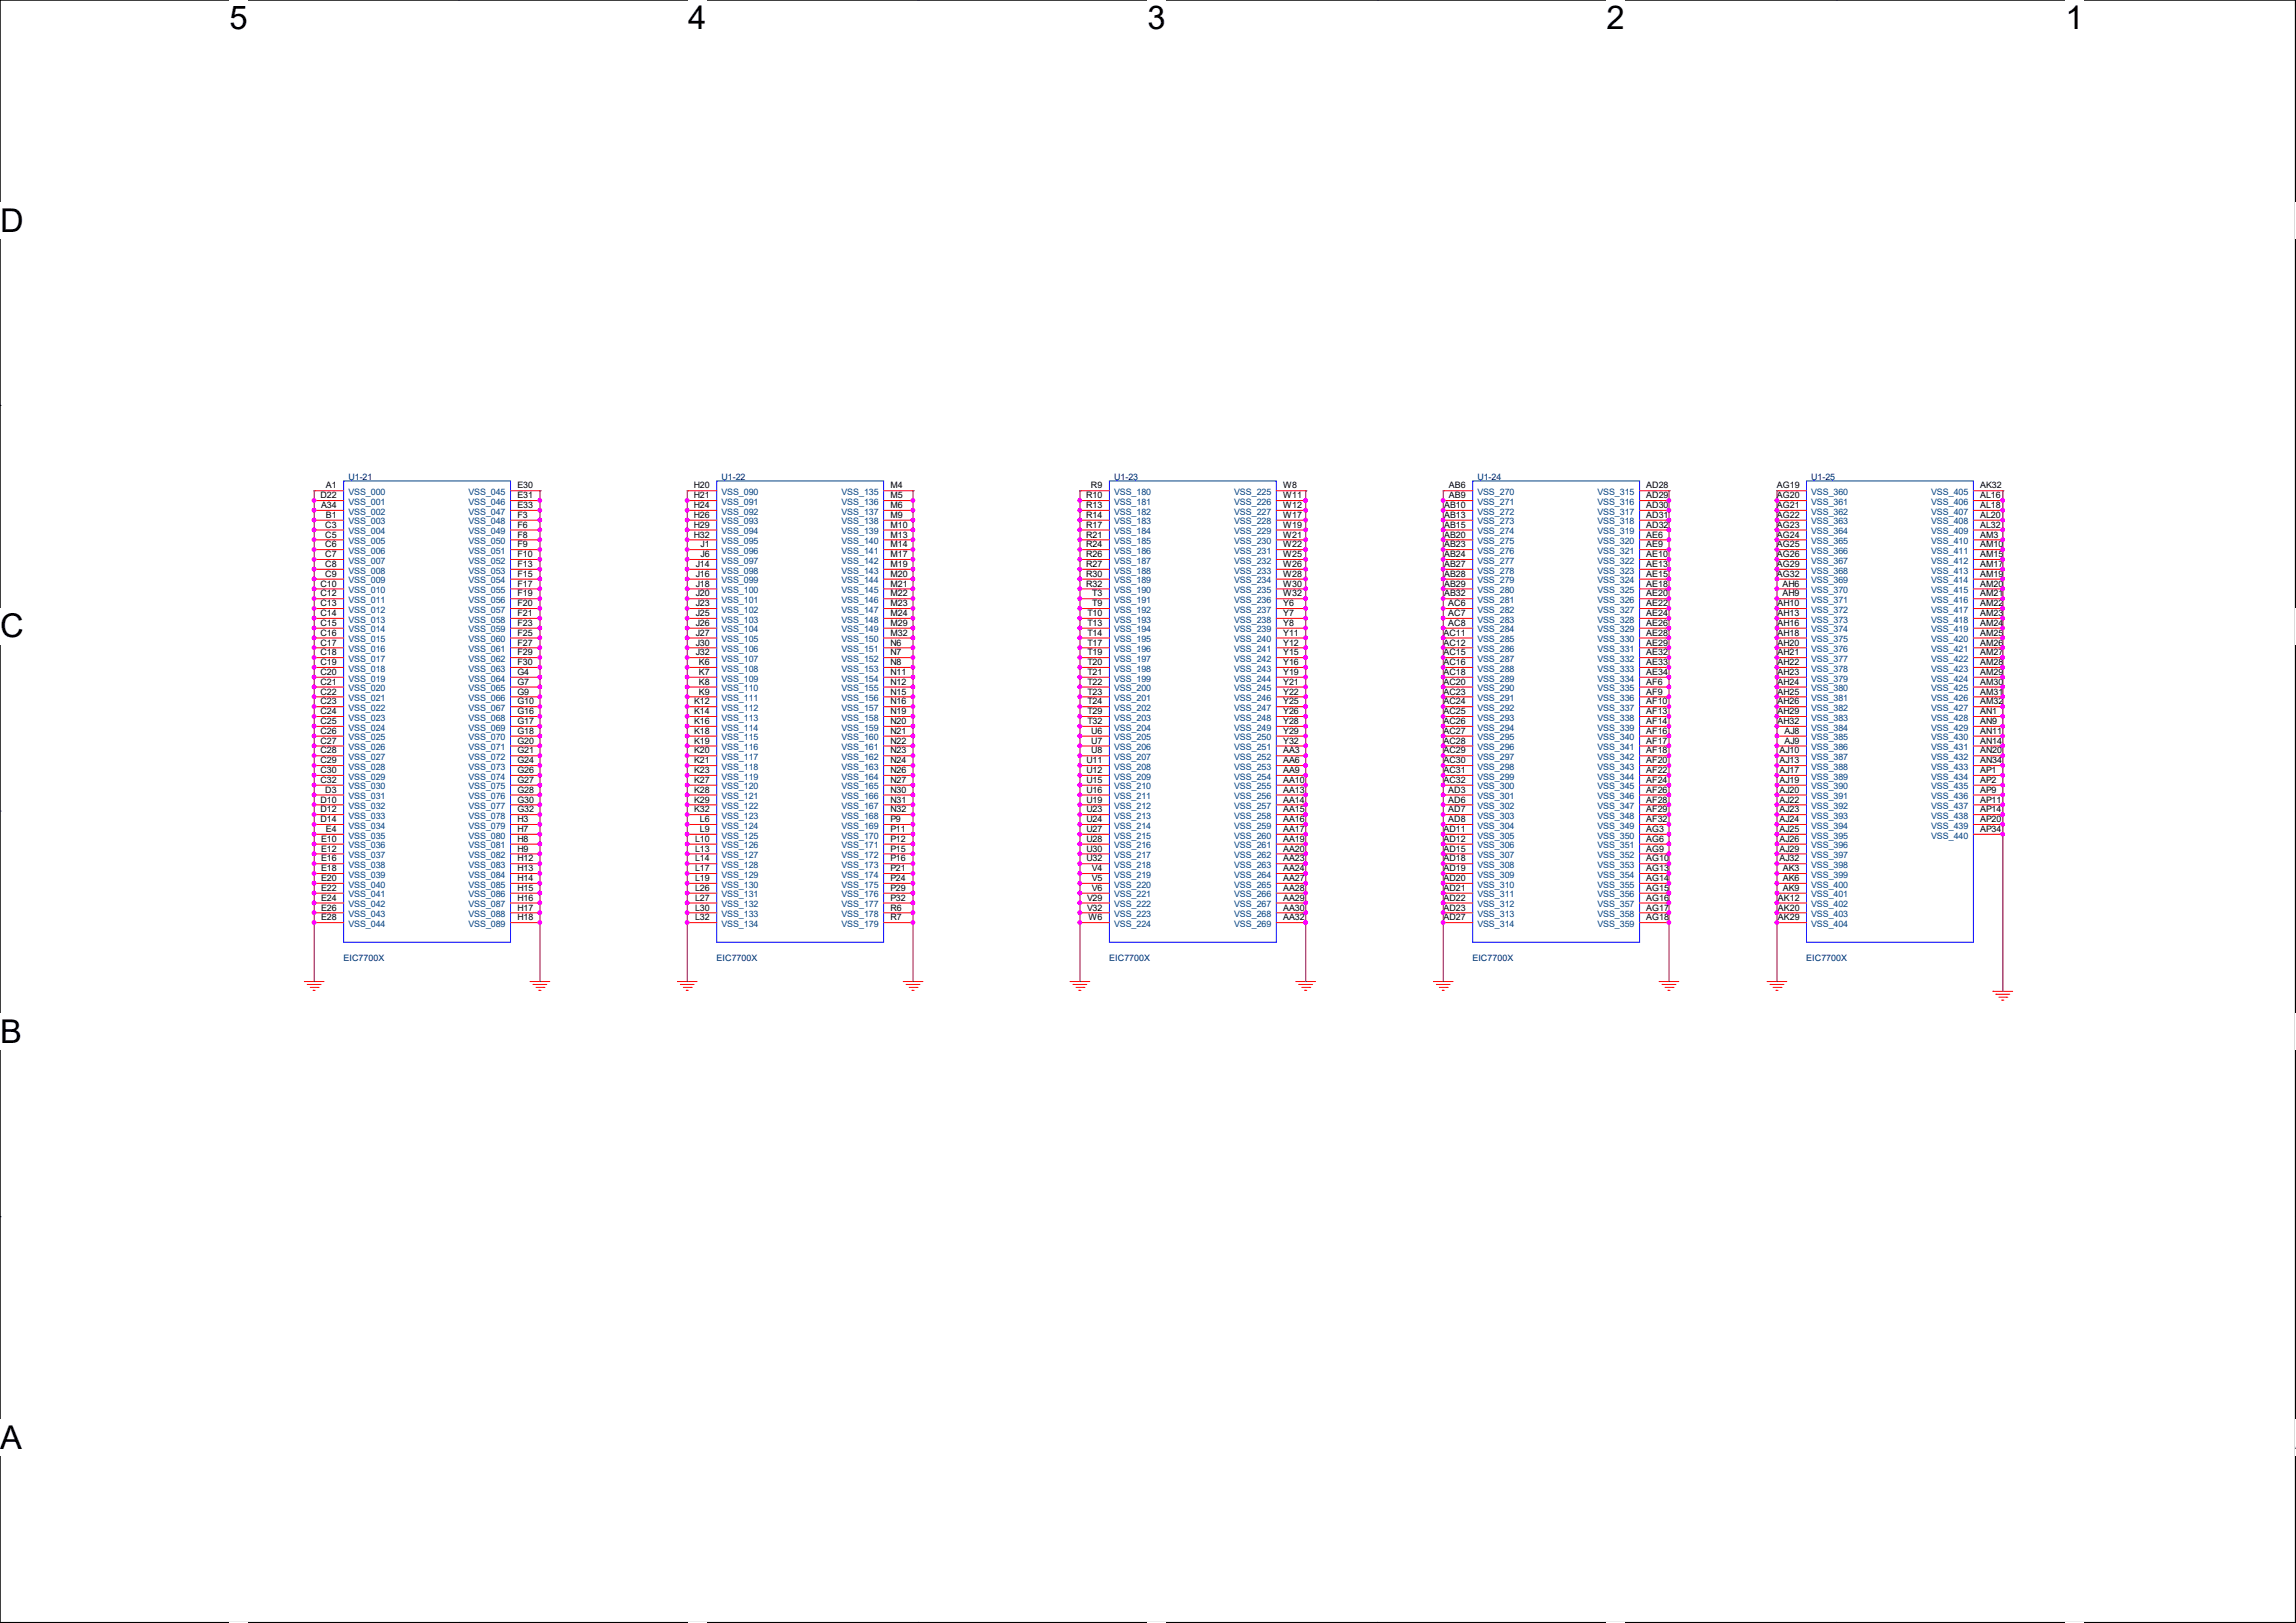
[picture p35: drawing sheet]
<svg xmlns="http://www.w3.org/2000/svg" width="297mm" height="210mm" viewBox="0 0 297 210" stroke-linecap="round" stroke-linejoin="round" font-family="sans-serif">
<defs><g id="words">
<g font-size="4.2">
<text x="29.7" y="3.8">5</text>
<text x="89" y="3.8">4</text>
<text x="148.4" y="3.8">3</text>
<text x="207.8" y="3.8">2</text>
<text x="267.2" y="3.8">1</text>
<text x="0" y="30">D</text>
<text x="0" y="82.5">C</text>
<text x="0" y="135">B</text>
<text x="0" y="187.5">A</text>
<text x="296.9" y="187.5">A</text>
</g>
<g font-size="1.1">
<text x="41.4" y="64.5">D22</text>
<text x="41.5" y="65.7">A34</text>
<text x="42.2" y="63.2">A1</text>
<text x="66.9" y="63.2">E30</text>
<text x="66.9" y="64.5">E31</text>
<text x="66.9" y="65.7">E33</text>
<text x="89.7" y="63.2">H20</text>
<text x="89.7" y="64.5">H21</text>
<text x="89.7" y="65.7">H24</text>
<text x="115.2" y="63.2">M4</text>
<text x="115.2" y="64.5">M5</text>
<text x="115.2" y="65.7">M6</text>
<text x="140.5" y="64.5">R10</text>
<text x="140.5" y="65.7">R13</text>
<text x="141.1" y="63.2">R9</text>
<text x="166" y="63.2">W8</text>
<text x="166" y="64.5">W11</text>
<text x="166" y="65.7">W12</text>
<text x="186.8" y="65.7">AB10</text>
<text x="187.4" y="63.2">AB6</text>
<text x="187.4" y="64.5">AB9</text>
<text x="213" y="63.2">AD28</text>
<text x="213" y="64.5">AD29</text>
<text x="213" y="65.7">AD30</text>
<text x="229.8" y="63.2">AG19</text>
<text x="229.8" y="64.5">AG20</text>
<text x="229.8" y="65.7">AG21</text>
<text x="256.1" y="63.2">AK32</text>
<text x="256.1" y="64.5">AL16</text>
<text x="256.1" y="65.7">AL18</text>
<text x="42.1" y="68.3">C3</text>
<text x="42.1" y="69.6">C5</text>
<text x="42.1" y="70.8">C6</text>
<text x="42.2" y="67">B1</text>
<text x="66.9" y="67">F3</text>
<text x="66.9" y="68.3">F6</text>
<text x="66.9" y="69.6">F8</text>
<text x="66.9" y="70.8">F9</text>
<text x="89.7" y="67">H26</text>
<text x="89.7" y="68.3">H29</text>
<text x="89.7" y="69.6">H32</text>
<text x="90.6" y="70.8">J1</text>
<text x="115.2" y="67">M9</text>
<text x="115.2" y="68.3">M10</text>
<text x="115.2" y="69.6">M13</text>
<text x="115.2" y="70.8">M14</text>
<text x="140.5" y="67">R14</text>
<text x="140.5" y="68.3">R17</text>
<text x="140.5" y="69.6">R21</text>
<text x="140.5" y="70.8">R24</text>
<text x="166" y="67">W17</text>
<text x="166" y="68.3">W19</text>
<text x="166" y="69.6">W21</text>
<text x="166" y="70.8">W22</text>
<text x="186.8" y="67">AB13</text>
<text x="186.8" y="68.3">AB15</text>
<text x="186.8" y="69.6">AB20</text>
<text x="186.8" y="70.8">AB23</text>
<text x="213" y="67">AD31</text>
<text x="213" y="68.3">AD32</text>
<text x="213" y="69.6">AE6</text>
<text x="213" y="70.8">AE9</text>
<text x="229.8" y="67">AG22</text>
<text x="229.8" y="68.3">AG23</text>
<text x="229.8" y="69.6">AG24</text>
<text x="229.8" y="70.8">AG25</text>
<text x="256.1" y="67">AL20</text>
<text x="256.1" y="68.3">AL32</text>
<text x="256.1" y="69.6">AM3</text>
<text x="256.1" y="70.8">AM10</text>
<text x="41.4" y="75.9">C10</text>
<text x="41.4" y="77.2">C12</text>
<text x="42.1" y="72.1">C7</text>
<text x="42.1" y="73.4">C8</text>
<text x="42.1" y="74.6">C9</text>
<text x="66.9" y="72.1">F10</text>
<text x="66.9" y="73.4">F13</text>
<text x="66.9" y="74.6">F15</text>
<text x="66.9" y="75.9">F17</text>
<text x="66.9" y="77.2">F19</text>
<text x="90" y="73.4">J14</text>
<text x="90" y="74.6">J16</text>
<text x="90" y="75.9">J18</text>
<text x="90" y="77.2">J20</text>
<text x="90.6" y="72.1">J6</text>
<text x="115.2" y="72.1">M17</text>
<text x="115.2" y="73.4">M19</text>
<text x="115.2" y="74.6">M20</text>
<text x="115.2" y="75.9">M21</text>
<text x="115.2" y="77.2">M22</text>
<text x="140.5" y="72.1">R26</text>
<text x="140.5" y="73.4">R27</text>
<text x="140.5" y="74.6">R30</text>
<text x="140.5" y="75.9">R32</text>
<text x="141.3" y="77.2">T3</text>
<text x="166" y="72.1">W25</text>
<text x="166" y="73.4">W26</text>
<text x="166" y="74.6">W28</text>
<text x="166" y="75.9">W30</text>
<text x="166" y="77.2">W32</text>
<text x="186.8" y="72.1">AB24</text>
<text x="186.8" y="73.4">AB27</text>
<text x="186.8" y="74.6">AB28</text>
<text x="186.8" y="75.9">AB29</text>
<text x="186.8" y="77.2">AB32</text>
<text x="213" y="72.1">AE10</text>
<text x="213" y="73.4">AE13</text>
<text x="213" y="74.6">AE15</text>
<text x="213" y="75.9">AE18</text>
<text x="213" y="77.2">AE20</text>
<text x="229.8" y="72.1">AG26</text>
<text x="229.8" y="73.4">AG29</text>
<text x="229.8" y="74.6">AG32</text>
<text x="230.6" y="75.9">AH6</text>
<text x="230.6" y="77.2">AH9</text>
<text x="256.1" y="72.1">AM15</text>
<text x="256.1" y="73.4">AM17</text>
<text x="256.1" y="74.6">AM19</text>
<text x="256.1" y="75.9">AM20</text>
<text x="256.1" y="77.2">AM21</text>
<text x="41.4" y="78.4">C13</text>
<text x="41.4" y="79.7">C14</text>
<text x="41.4" y="81">C15</text>
<text x="41.4" y="82.3">C16</text>
<text x="41.4" y="83.5">C17</text>
<text x="66.9" y="78.4">F20</text>
<text x="66.9" y="79.7">F21</text>
<text x="66.9" y="81">F23</text>
<text x="66.9" y="82.3">F25</text>
<text x="66.9" y="83.5">F27</text>
<text x="90" y="78.4">J23</text>
<text x="90" y="79.7">J25</text>
<text x="90" y="81">J26</text>
<text x="90" y="82.3">J27</text>
<text x="90" y="83.5">J30</text>
<text x="115.2" y="78.4">M23</text>
<text x="115.2" y="79.7">M24</text>
<text x="115.2" y="81">M29</text>
<text x="115.2" y="82.3">M32</text>
<text x="115.2" y="83.5">N6</text>
<text x="140.7" y="79.7">T10</text>
<text x="140.7" y="81">T13</text>
<text x="140.7" y="82.3">T14</text>
<text x="140.7" y="83.5">T17</text>
<text x="141.3" y="78.4">T9</text>
<text x="166" y="78.4">Y6</text>
<text x="166" y="79.7">Y7</text>
<text x="166" y="81">Y8</text>
<text x="166" y="82.3">Y11</text>
<text x="166" y="83.5">Y12</text>
<text x="186.7" y="82.3">AC11</text>
<text x="186.7" y="83.5">AC12</text>
<text x="187.3" y="78.4">AC6</text>
<text x="187.3" y="79.7">AC7</text>
<text x="187.3" y="81">AC8</text>
<text x="213" y="78.4">AE22</text>
<text x="213" y="79.7">AE24</text>
<text x="213" y="81">AE26</text>
<text x="213" y="82.3">AE28</text>
<text x="213" y="83.5">AE29</text>
<text x="229.9" y="78.4">AH10</text>
<text x="229.9" y="79.7">AH13</text>
<text x="229.9" y="81">AH16</text>
<text x="229.9" y="82.3">AH18</text>
<text x="229.9" y="83.5">AH20</text>
<text x="256.1" y="78.4">AM22</text>
<text x="256.1" y="79.7">AM23</text>
<text x="256.1" y="81">AM24</text>
<text x="256.1" y="82.3">AM25</text>
<text x="256.1" y="83.5">AM26</text>
<text x="41.4" y="84.8">C18</text>
<text x="41.4" y="86.1">C19</text>
<text x="41.4" y="87.3">C20</text>
<text x="41.4" y="88.6">C21</text>
<text x="41.4" y="89.9">C22</text>
<text x="66.9" y="84.8">F29</text>
<text x="66.9" y="86.1">F30</text>
<text x="66.9" y="87.3">G4</text>
<text x="66.9" y="88.6">G7</text>
<text x="66.9" y="89.9">G9</text>
<text x="90" y="84.8">J32</text>
<text x="90.4" y="86.1">K6</text>
<text x="90.4" y="87.3">K7</text>
<text x="90.4" y="88.6">K8</text>
<text x="90.4" y="89.9">K9</text>
<text x="115.2" y="84.8">N7</text>
<text x="115.2" y="86.1">N8</text>
<text x="115.2" y="87.3">N11</text>
<text x="115.2" y="88.6">N12</text>
<text x="115.2" y="89.9">N15</text>
<text x="140.7" y="84.8">T19</text>
<text x="140.7" y="86.1">T20</text>
<text x="140.7" y="87.3">T21</text>
<text x="140.7" y="88.6">T22</text>
<text x="140.7" y="89.9">T23</text>
<text x="166" y="84.8">Y15</text>
<text x="166" y="86.1">Y16</text>
<text x="166" y="87.3">Y19</text>
<text x="166" y="88.6">Y21</text>
<text x="166" y="89.9">Y22</text>
<text x="186.7" y="84.8">AC15</text>
<text x="186.7" y="86.1">AC16</text>
<text x="186.7" y="87.3">AC18</text>
<text x="186.7" y="88.6">AC20</text>
<text x="186.7" y="89.9">AC23</text>
<text x="213" y="84.8">AE32</text>
<text x="213" y="86.1">AE33</text>
<text x="213" y="87.3">AE34</text>
<text x="213" y="88.6">AF6</text>
<text x="213" y="89.9">AF9</text>
<text x="229.9" y="84.8">AH21</text>
<text x="229.9" y="86.1">AH22</text>
<text x="229.9" y="87.3">AH23</text>
<text x="229.9" y="88.6">AH24</text>
<text x="229.9" y="89.9">AH25</text>
<text x="256.1" y="84.8">AM27</text>
<text x="256.1" y="86.1">AM28</text>
<text x="256.1" y="87.3">AM29</text>
<text x="256.1" y="88.6">AM30</text>
<text x="256.1" y="89.9">AM31</text>
<text x="41.4" y="91.1">C23</text>
<text x="41.4" y="92.4">C24</text>
<text x="41.4" y="93.7">C25</text>
<text x="41.4" y="95">C26</text>
<text x="66.9" y="91.1">G10</text>
<text x="66.9" y="92.4">G16</text>
<text x="66.9" y="93.7">G17</text>
<text x="66.9" y="95">G18</text>
<text x="89.8" y="91.1">K12</text>
<text x="89.8" y="92.4">K14</text>
<text x="89.8" y="93.7">K16</text>
<text x="89.8" y="95">K18</text>
<text x="115.2" y="91.1">N16</text>
<text x="115.2" y="92.4">N19</text>
<text x="115.2" y="93.7">N20</text>
<text x="115.2" y="95">N21</text>
<text x="140.7" y="91.1">T24</text>
<text x="140.7" y="92.4">T29</text>
<text x="140.7" y="93.7">T32</text>
<text x="141.2" y="95">U6</text>
<text x="166" y="91.1">Y25</text>
<text x="166" y="92.4">Y26</text>
<text x="166" y="93.7">Y28</text>
<text x="166" y="95">Y29</text>
<text x="186.7" y="91.1">AC24</text>
<text x="186.7" y="92.4">AC25</text>
<text x="186.7" y="93.7">AC26</text>
<text x="186.7" y="95">AC27</text>
<text x="213" y="91.1">AF10</text>
<text x="213" y="92.4">AF13</text>
<text x="213" y="93.7">AF14</text>
<text x="213" y="95">AF16</text>
<text x="229.9" y="91.1">AH26</text>
<text x="229.9" y="92.4">AH29</text>
<text x="229.9" y="93.7">AH32</text>
<text x="230.8" y="95">AJ8</text>
<text x="256.1" y="91.1">AM32</text>
<text x="256.1" y="92.4">AN1</text>
<text x="256.1" y="93.7">AN9</text>
<text x="256.1" y="95">AN11</text>
<text x="41.4" y="96.2">C27</text>
<text x="41.4" y="97.5">C28</text>
<text x="41.4" y="98.8">C29</text>
<text x="41.4" y="100">C30</text>
<text x="41.4" y="101.3">C32</text>
<text x="66.9" y="96.2">G20</text>
<text x="66.9" y="97.5">G21</text>
<text x="66.9" y="98.8">G24</text>
<text x="66.9" y="100">G26</text>
<text x="66.9" y="101.3">G27</text>
<text x="89.8" y="96.2">K19</text>
<text x="89.8" y="97.5">K20</text>
<text x="89.8" y="98.8">K21</text>
<text x="89.8" y="100">K23</text>
<text x="89.8" y="101.3">K27</text>
<text x="115.2" y="96.2">N22</text>
<text x="115.2" y="97.5">N23</text>
<text x="115.2" y="98.8">N24</text>
<text x="115.2" y="100">N26</text>
<text x="115.2" y="101.3">N27</text>
<text x="140.5" y="98.8">U11</text>
<text x="140.5" y="100">U12</text>
<text x="140.5" y="101.3">U15</text>
<text x="141.2" y="96.2">U7</text>
<text x="141.2" y="97.5">U8</text>
<text x="166" y="96.2">Y32</text>
<text x="166" y="97.5">AA3</text>
<text x="166" y="98.8">AA6</text>
<text x="166" y="100">AA9</text>
<text x="166" y="101.3">AA10</text>
<text x="186.7" y="96.2">AC28</text>
<text x="186.7" y="97.5">AC29</text>
<text x="186.7" y="98.8">AC30</text>
<text x="186.7" y="100">AC31</text>
<text x="186.7" y="101.3">AC32</text>
<text x="213" y="96.2">AF17</text>
<text x="213" y="97.5">AF18</text>
<text x="213" y="98.8">AF20</text>
<text x="213" y="100">AF22</text>
<text x="213" y="101.3">AF24</text>
<text x="230.2" y="97.5">AJ10</text>
<text x="230.2" y="98.8">AJ13</text>
<text x="230.2" y="100">AJ17</text>
<text x="230.2" y="101.3">AJ19</text>
<text x="230.8" y="96.2">AJ9</text>
<text x="256.1" y="96.2">AN14</text>
<text x="256.1" y="97.5">AN20</text>
<text x="256.1" y="98.8">AN34</text>
<text x="256.1" y="100">AP1</text>
<text x="256.1" y="101.3">AP2</text>
<text x="41.4" y="103.8">D10</text>
<text x="41.4" y="105.1">D12</text>
<text x="41.4" y="106.4">D14</text>
<text x="42.1" y="102.6">D3</text>
<text x="42.2" y="107.7">E4</text>
<text x="66.9" y="102.6">G28</text>
<text x="66.9" y="103.8">G30</text>
<text x="66.9" y="105.1">G32</text>
<text x="66.9" y="106.4">H3</text>
<text x="66.9" y="107.7">H7</text>
<text x="89.8" y="102.6">K28</text>
<text x="89.8" y="103.8">K29</text>
<text x="89.8" y="105.1">K32</text>
<text x="90.5" y="106.4">L6</text>
<text x="90.5" y="107.7">L9</text>
<text x="115.2" y="102.6">N30</text>
<text x="115.2" y="103.8">N31</text>
<text x="115.2" y="105.1">N32</text>
<text x="115.2" y="106.4">P9</text>
<text x="115.2" y="107.7">P11</text>
<text x="140.5" y="102.6">U16</text>
<text x="140.5" y="103.8">U19</text>
<text x="140.5" y="105.1">U23</text>
<text x="140.5" y="106.4">U24</text>
<text x="140.5" y="107.7">U27</text>
<text x="166" y="102.6">AA13</text>
<text x="166" y="103.8">AA14</text>
<text x="166" y="105.1">AA15</text>
<text x="166" y="106.4">AA16</text>
<text x="166" y="107.7">AA17</text>
<text x="186.7" y="107.7">AD11</text>
<text x="187.3" y="102.6">AD3</text>
<text x="187.3" y="103.8">AD6</text>
<text x="187.3" y="105.1">AD7</text>
<text x="187.3" y="106.4">AD8</text>
<text x="213" y="102.6">AF26</text>
<text x="213" y="103.8">AF28</text>
<text x="213" y="105.1">AF29</text>
<text x="213" y="106.4">AF32</text>
<text x="213" y="107.7">AG3</text>
<text x="230.2" y="102.6">AJ20</text>
<text x="230.2" y="103.8">AJ22</text>
<text x="230.2" y="105.1">AJ23</text>
<text x="230.2" y="106.4">AJ24</text>
<text x="230.2" y="107.7">AJ25</text>
<text x="256.1" y="102.6">AP9</text>
<text x="256.1" y="103.8">AP11</text>
<text x="256.1" y="105.1">AP14</text>
<text x="256.1" y="106.4">AP20</text>
<text x="256.1" y="107.7">AP34</text>
<text x="41.5" y="108.9">E10</text>
<text x="41.5" y="110.2">E12</text>
<text x="41.5" y="111.5">E16</text>
<text x="41.5" y="112.7">E18</text>
<text x="66.9" y="108.9">H8</text>
<text x="66.9" y="110.2">H9</text>
<text x="66.9" y="111.5">H12</text>
<text x="66.9" y="112.7">H13</text>
<text x="89.9" y="108.9">L10</text>
<text x="89.9" y="110.2">L13</text>
<text x="89.9" y="111.5">L14</text>
<text x="89.9" y="112.7">L17</text>
<text x="115.2" y="108.9">P12</text>
<text x="115.2" y="110.2">P15</text>
<text x="115.2" y="111.5">P16</text>
<text x="115.2" y="112.7">P21</text>
<text x="140.5" y="108.9">U28</text>
<text x="140.5" y="110.2">U30</text>
<text x="140.5" y="111.5">U32</text>
<text x="141.3" y="112.7">V4</text>
<text x="166" y="108.9">AA19</text>
<text x="166" y="110.2">AA20</text>
<text x="166" y="111.5">AA23</text>
<text x="166" y="112.7">AA24</text>
<text x="186.7" y="108.9">AD12</text>
<text x="186.7" y="110.2">AD15</text>
<text x="186.7" y="111.5">AD18</text>
<text x="186.7" y="112.7">AD19</text>
<text x="213" y="108.9">AG6</text>
<text x="213" y="110.2">AG9</text>
<text x="213" y="111.5">AG10</text>
<text x="213" y="112.7">AG13</text>
<text x="230.2" y="108.9">AJ26</text>
<text x="230.2" y="110.2">AJ29</text>
<text x="230.2" y="111.5">AJ32</text>
<text x="230.6" y="112.7">AK3</text>
<text x="41.5" y="114">E20</text>
<text x="41.5" y="115.3">E22</text>
<text x="41.5" y="116.5">E24</text>
<text x="41.5" y="117.8">E26</text>
<text x="41.5" y="119.1">E28</text>
<text x="66.9" y="114">H14</text>
<text x="66.9" y="115.3">H15</text>
<text x="66.9" y="116.5">H16</text>
<text x="66.9" y="117.8">H17</text>
<text x="66.9" y="119.1">H18</text>
<text x="89.9" y="114">L19</text>
<text x="89.9" y="115.3">L26</text>
<text x="89.9" y="116.5">L27</text>
<text x="89.9" y="117.8">L30</text>
<text x="89.9" y="119.1">L32</text>
<text x="115.2" y="114">P24</text>
<text x="115.2" y="115.3">P29</text>
<text x="115.2" y="116.5">P32</text>
<text x="115.2" y="117.8">R6</text>
<text x="115.2" y="119.1">R7</text>
<text x="140.6" y="116.5">V29</text>
<text x="140.6" y="117.8">V32</text>
<text x="140.8" y="119.1">W6</text>
<text x="141.3" y="114">V5</text>
<text x="141.3" y="115.3">V6</text>
<text x="166" y="114">AA27</text>
<text x="166" y="115.3">AA28</text>
<text x="166" y="116.5">AA29</text>
<text x="166" y="117.8">AA30</text>
<text x="166" y="119.1">AA32</text>
<text x="186.7" y="114">AD20</text>
<text x="186.7" y="115.3">AD21</text>
<text x="186.7" y="116.5">AD22</text>
<text x="186.7" y="117.8">AD23</text>
<text x="186.7" y="119.1">AD27</text>
<text x="213" y="114">AG14</text>
<text x="213" y="115.3">AG15</text>
<text x="213" y="116.5">AG16</text>
<text x="213" y="117.8">AG17</text>
<text x="213" y="119.1">AG18</text>
<text x="230" y="116.5">AK12</text>
<text x="230" y="117.8">AK20</text>
<text x="230" y="119.1">AK29</text>
<text x="230.6" y="114">AK6</text>
<text x="230.6" y="115.3">AK9</text>
</g>
<g font-size="1.1" fill="#000080">
<text x="45.1" y="62.1">U1-21</text>
<text x="93.3" y="62.1">U1-22</text>
<text x="144.1" y="62.1">U1-23</text>
<text x="191.1" y="62.1">U1-24</text>
<text x="234.3" y="62.1">U1-25</text>
<text x="44.4" y="124.3">EIC7700X</text>
<text x="92.7" y="124.3">EIC7700X</text>
<text x="143.5" y="124.3">EIC7700X</text>
<text x="190.5" y="124.3">EIC7700X</text>
<text x="233.7" y="124.3">EIC7700X</text>
</g>
<g font-size="1.1" fill="#004080">
<text x="45.1" y="64.1">VSS_000</text>
<text x="45.1" y="65.3">VSS_001</text>
<text x="60.6" y="64.1">VSS_045</text>
<text x="60.6" y="65.3">VSS_046</text>
<text x="93.3" y="64.1">VSS_090</text>
<text x="93.3" y="65.3">VSS_091</text>
<text x="108.9" y="64.1">VSS_135</text>
<text x="108.9" y="65.3">VSS_136</text>
<text x="144.1" y="64.1">VSS_180</text>
<text x="144.1" y="65.3">VSS_181</text>
<text x="159.7" y="64.1">VSS_225</text>
<text x="159.7" y="65.3">VSS_226</text>
<text x="191.1" y="64.1">VSS_270</text>
<text x="191.1" y="65.3">VSS_271</text>
<text x="206.7" y="64.1">VSS_315</text>
<text x="206.7" y="65.3">VSS_316</text>
<text x="234.3" y="64.1">VSS_360</text>
<text x="234.3" y="65.3">VSS_361</text>
<text x="249.8" y="64.1">VSS_405</text>
<text x="249.8" y="65.3">VSS_406</text>
<text x="45.1" y="66.6">VSS_002</text>
<text x="45.1" y="67.9">VSS_003</text>
<text x="45.1" y="69.1">VSS_004</text>
<text x="45.1" y="70.4">VSS_005</text>
<text x="45.1" y="71.7">VSS_006</text>
<text x="60.6" y="66.6">VSS_047</text>
<text x="60.6" y="67.9">VSS_048</text>
<text x="60.6" y="69.1">VSS_049</text>
<text x="60.6" y="70.4">VSS_050</text>
<text x="60.6" y="71.7">VSS_051</text>
<text x="93.3" y="66.6">VSS_092</text>
<text x="93.3" y="67.9">VSS_093</text>
<text x="93.3" y="69.1">VSS_094</text>
<text x="93.3" y="70.4">VSS_095</text>
<text x="93.3" y="71.7">VSS_096</text>
<text x="108.9" y="66.6">VSS_137</text>
<text x="108.9" y="67.9">VSS_138</text>
<text x="108.9" y="69.1">VSS_139</text>
<text x="108.9" y="70.4">VSS_140</text>
<text x="108.9" y="71.7">VSS_141</text>
<text x="144.1" y="66.6">VSS_182</text>
<text x="144.1" y="67.9">VSS_183</text>
<text x="144.1" y="69.1">VSS_184</text>
<text x="144.1" y="70.4">VSS_185</text>
<text x="144.1" y="71.7">VSS_186</text>
<text x="159.7" y="66.6">VSS_227</text>
<text x="159.7" y="67.9">VSS_228</text>
<text x="159.7" y="69.1">VSS_229</text>
<text x="159.7" y="70.4">VSS_230</text>
<text x="159.7" y="71.7">VSS_231</text>
<text x="191.1" y="66.6">VSS_272</text>
<text x="191.1" y="67.9">VSS_273</text>
<text x="191.1" y="69.1">VSS_274</text>
<text x="191.1" y="70.4">VSS_275</text>
<text x="191.1" y="71.7">VSS_276</text>
<text x="206.7" y="66.6">VSS_317</text>
<text x="206.7" y="67.9">VSS_318</text>
<text x="206.7" y="69.1">VSS_319</text>
<text x="206.7" y="70.4">VSS_320</text>
<text x="206.7" y="71.7">VSS_321</text>
<text x="234.3" y="66.6">VSS_362</text>
<text x="234.3" y="67.9">VSS_363</text>
<text x="234.3" y="69.1">VSS_364</text>
<text x="234.3" y="70.4">VSS_365</text>
<text x="234.3" y="71.7">VSS_366</text>
<text x="249.8" y="66.6">VSS_407</text>
<text x="249.8" y="67.9">VSS_408</text>
<text x="249.8" y="69.1">VSS_409</text>
<text x="249.8" y="70.4">VSS_410</text>
<text x="249.8" y="71.7">VSS_411</text>
<text x="45.1" y="72.9">VSS_007</text>
<text x="45.1" y="74.2">VSS_008</text>
<text x="45.1" y="75.5">VSS_009</text>
<text x="45.1" y="76.8">VSS_010</text>
<text x="60.6" y="72.9">VSS_052</text>
<text x="60.6" y="74.2">VSS_053</text>
<text x="60.6" y="75.5">VSS_054</text>
<text x="60.6" y="76.8">VSS_055</text>
<text x="93.3" y="72.9">VSS_097</text>
<text x="93.3" y="74.2">VSS_098</text>
<text x="93.3" y="75.5">VSS_099</text>
<text x="93.3" y="76.8">VSS_100</text>
<text x="108.9" y="72.9">VSS_142</text>
<text x="108.9" y="74.2">VSS_143</text>
<text x="108.9" y="75.5">VSS_144</text>
<text x="108.9" y="76.8">VSS_145</text>
<text x="144.1" y="72.9">VSS_187</text>
<text x="144.1" y="74.2">VSS_188</text>
<text x="144.1" y="75.5">VSS_189</text>
<text x="144.1" y="76.8">VSS_190</text>
<text x="159.7" y="72.9">VSS_232</text>
<text x="159.7" y="74.2">VSS_233</text>
<text x="159.7" y="75.5">VSS_234</text>
<text x="159.7" y="76.8">VSS_235</text>
<text x="191.1" y="72.9">VSS_277</text>
<text x="191.1" y="74.2">VSS_278</text>
<text x="191.1" y="75.5">VSS_279</text>
<text x="191.1" y="76.8">VSS_280</text>
<text x="206.7" y="72.9">VSS_322</text>
<text x="206.7" y="74.2">VSS_323</text>
<text x="206.7" y="75.5">VSS_324</text>
<text x="206.7" y="76.8">VSS_325</text>
<text x="234.3" y="72.9">VSS_367</text>
<text x="234.3" y="74.2">VSS_368</text>
<text x="234.3" y="75.5">VSS_369</text>
<text x="234.3" y="76.8">VSS_370</text>
<text x="249.8" y="72.9">VSS_412</text>
<text x="249.8" y="74.2">VSS_413</text>
<text x="249.8" y="75.5">VSS_414</text>
<text x="249.8" y="76.8">VSS_415</text>
<text x="45.1" y="78">VSS_011</text>
<text x="45.1" y="79.3">VSS_012</text>
<text x="45.1" y="80.6">VSS_013</text>
<text x="45.1" y="81.8">VSS_014</text>
<text x="45.1" y="83.1">VSS_015</text>
<text x="60.6" y="78">VSS_056</text>
<text x="60.6" y="79.3">VSS_057</text>
<text x="60.6" y="80.6">VSS_058</text>
<text x="60.6" y="81.8">VSS_059</text>
<text x="60.6" y="83.1">VSS_060</text>
<text x="93.3" y="78">VSS_101</text>
<text x="93.3" y="79.3">VSS_102</text>
<text x="93.3" y="80.6">VSS_103</text>
<text x="93.3" y="81.8">VSS_104</text>
<text x="93.3" y="83.1">VSS_105</text>
<text x="108.9" y="78">VSS_146</text>
<text x="108.9" y="79.3">VSS_147</text>
<text x="108.9" y="80.6">VSS_148</text>
<text x="108.9" y="81.8">VSS_149</text>
<text x="108.9" y="83.1">VSS_150</text>
<text x="144.1" y="78">VSS_191</text>
<text x="144.1" y="79.3">VSS_192</text>
<text x="144.1" y="80.6">VSS_193</text>
<text x="144.1" y="81.8">VSS_194</text>
<text x="144.1" y="83.1">VSS_195</text>
<text x="159.7" y="78">VSS_236</text>
<text x="159.7" y="79.3">VSS_237</text>
<text x="159.7" y="80.6">VSS_238</text>
<text x="159.7" y="81.8">VSS_239</text>
<text x="159.7" y="83.1">VSS_240</text>
<text x="191.1" y="78">VSS_281</text>
<text x="191.1" y="79.3">VSS_282</text>
<text x="191.1" y="80.6">VSS_283</text>
<text x="191.1" y="81.8">VSS_284</text>
<text x="191.1" y="83.1">VSS_285</text>
<text x="206.7" y="78">VSS_326</text>
<text x="206.7" y="79.3">VSS_327</text>
<text x="206.7" y="80.6">VSS_328</text>
<text x="206.7" y="81.8">VSS_329</text>
<text x="206.7" y="83.1">VSS_330</text>
<text x="234.3" y="78">VSS_371</text>
<text x="234.3" y="79.3">VSS_372</text>
<text x="234.3" y="80.6">VSS_373</text>
<text x="234.3" y="81.8">VSS_374</text>
<text x="234.3" y="83.1">VSS_375</text>
<text x="249.8" y="78">VSS_416</text>
<text x="249.8" y="79.3">VSS_417</text>
<text x="249.8" y="80.6">VSS_418</text>
<text x="249.8" y="81.8">VSS_419</text>
<text x="249.8" y="83.1">VSS_420</text>
<text x="45.1" y="84.4">VSS_016</text>
<text x="45.1" y="85.6">VSS_017</text>
<text x="45.1" y="86.9">VSS_018</text>
<text x="45.1" y="88.2">VSS_019</text>
<text x="45.1" y="89.5">VSS_020</text>
<text x="60.6" y="84.4">VSS_061</text>
<text x="60.6" y="85.6">VSS_062</text>
<text x="60.6" y="86.9">VSS_063</text>
<text x="60.6" y="88.2">VSS_064</text>
<text x="60.6" y="89.5">VSS_065</text>
<text x="93.3" y="84.4">VSS_106</text>
<text x="93.3" y="85.6">VSS_107</text>
<text x="93.3" y="86.9">VSS_108</text>
<text x="93.3" y="88.2">VSS_109</text>
<text x="93.3" y="89.5">VSS_110</text>
<text x="108.9" y="84.4">VSS_151</text>
<text x="108.9" y="85.6">VSS_152</text>
<text x="108.9" y="86.9">VSS_153</text>
<text x="108.9" y="88.2">VSS_154</text>
<text x="108.9" y="89.5">VSS_155</text>
<text x="144.1" y="84.4">VSS_196</text>
<text x="144.1" y="85.6">VSS_197</text>
<text x="144.1" y="86.9">VSS_198</text>
<text x="144.1" y="88.2">VSS_199</text>
<text x="144.1" y="89.5">VSS_200</text>
<text x="159.7" y="84.4">VSS_241</text>
<text x="159.7" y="85.6">VSS_242</text>
<text x="159.7" y="86.9">VSS_243</text>
<text x="159.7" y="88.2">VSS_244</text>
<text x="159.7" y="89.5">VSS_245</text>
<text x="191.1" y="84.4">VSS_286</text>
<text x="191.1" y="85.6">VSS_287</text>
<text x="191.1" y="86.9">VSS_288</text>
<text x="191.1" y="88.2">VSS_289</text>
<text x="191.1" y="89.5">VSS_290</text>
<text x="206.7" y="84.4">VSS_331</text>
<text x="206.7" y="85.6">VSS_332</text>
<text x="206.7" y="86.9">VSS_333</text>
<text x="206.7" y="88.2">VSS_334</text>
<text x="206.7" y="89.5">VSS_335</text>
<text x="234.3" y="84.4">VSS_376</text>
<text x="234.3" y="85.6">VSS_377</text>
<text x="234.3" y="86.9">VSS_378</text>
<text x="234.3" y="88.2">VSS_379</text>
<text x="234.3" y="89.5">VSS_380</text>
<text x="249.8" y="84.4">VSS_421</text>
<text x="249.8" y="85.6">VSS_422</text>
<text x="249.8" y="86.9">VSS_423</text>
<text x="249.8" y="88.2">VSS_424</text>
<text x="249.8" y="89.5">VSS_425</text>
<text x="45.1" y="90.7">VSS_021</text>
<text x="45.1" y="92">VSS_022</text>
<text x="45.1" y="93.3">VSS_023</text>
<text x="45.1" y="94.5">VSS_024</text>
<text x="45.1" y="95.8">VSS_025</text>
<text x="60.6" y="90.7">VSS_066</text>
<text x="60.6" y="92">VSS_067</text>
<text x="60.6" y="93.3">VSS_068</text>
<text x="60.6" y="94.5">VSS_069</text>
<text x="60.6" y="95.8">VSS_070</text>
<text x="93.3" y="90.7">VSS_111</text>
<text x="93.3" y="92">VSS_112</text>
<text x="93.3" y="93.3">VSS_113</text>
<text x="93.3" y="94.5">VSS_114</text>
<text x="93.3" y="95.8">VSS_115</text>
<text x="108.9" y="90.7">VSS_156</text>
<text x="108.9" y="92">VSS_157</text>
<text x="108.9" y="93.3">VSS_158</text>
<text x="108.9" y="94.5">VSS_159</text>
<text x="108.9" y="95.8">VSS_160</text>
<text x="144.1" y="90.7">VSS_201</text>
<text x="144.1" y="92">VSS_202</text>
<text x="144.1" y="93.3">VSS_203</text>
<text x="144.1" y="94.5">VSS_204</text>
<text x="144.1" y="95.8">VSS_205</text>
<text x="159.7" y="90.7">VSS_246</text>
<text x="159.7" y="92">VSS_247</text>
<text x="159.7" y="93.3">VSS_248</text>
<text x="159.7" y="94.5">VSS_249</text>
<text x="159.7" y="95.8">VSS_250</text>
<text x="191.1" y="90.7">VSS_291</text>
<text x="191.1" y="92">VSS_292</text>
<text x="191.1" y="93.3">VSS_293</text>
<text x="191.1" y="94.5">VSS_294</text>
<text x="191.1" y="95.8">VSS_295</text>
<text x="206.7" y="90.7">VSS_336</text>
<text x="206.7" y="92">VSS_337</text>
<text x="206.7" y="93.3">VSS_338</text>
<text x="206.7" y="94.5">VSS_339</text>
<text x="206.7" y="95.8">VSS_340</text>
<text x="234.3" y="90.7">VSS_381</text>
<text x="234.3" y="92">VSS_382</text>
<text x="234.3" y="93.3">VSS_383</text>
<text x="234.3" y="94.5">VSS_384</text>
<text x="234.3" y="95.8">VSS_385</text>
<text x="249.8" y="90.7">VSS_426</text>
<text x="249.8" y="92">VSS_427</text>
<text x="249.8" y="93.3">VSS_428</text>
<text x="249.8" y="94.5">VSS_429</text>
<text x="249.8" y="95.8">VSS_430</text>
<text x="45.1" y="97.1">VSS_026</text>
<text x="45.1" y="98.3">VSS_027</text>
<text x="45.1" y="99.6">VSS_028</text>
<text x="45.1" y="100.9">VSS_029</text>
<text x="60.6" y="97.1">VSS_071</text>
<text x="60.6" y="98.3">VSS_072</text>
<text x="60.6" y="99.6">VSS_073</text>
<text x="60.6" y="100.9">VSS_074</text>
<text x="93.3" y="97.1">VSS_116</text>
<text x="93.3" y="98.3">VSS_117</text>
<text x="93.3" y="99.6">VSS_118</text>
<text x="93.3" y="100.9">VSS_119</text>
<text x="108.9" y="97.1">VSS_161</text>
<text x="108.9" y="98.3">VSS_162</text>
<text x="108.9" y="99.6">VSS_163</text>
<text x="108.9" y="100.9">VSS_164</text>
<text x="144.1" y="97.1">VSS_206</text>
<text x="144.1" y="98.3">VSS_207</text>
<text x="144.1" y="99.6">VSS_208</text>
<text x="144.1" y="100.9">VSS_209</text>
<text x="159.7" y="97.1">VSS_251</text>
<text x="159.7" y="98.3">VSS_252</text>
<text x="159.7" y="99.6">VSS_253</text>
<text x="159.7" y="100.9">VSS_254</text>
<text x="191.1" y="97.1">VSS_296</text>
<text x="191.1" y="98.3">VSS_297</text>
<text x="191.1" y="99.6">VSS_298</text>
<text x="191.1" y="100.9">VSS_299</text>
<text x="206.7" y="97.1">VSS_341</text>
<text x="206.7" y="98.3">VSS_342</text>
<text x="206.7" y="99.6">VSS_343</text>
<text x="206.7" y="100.9">VSS_344</text>
<text x="234.3" y="97.1">VSS_386</text>
<text x="234.3" y="98.3">VSS_387</text>
<text x="234.3" y="99.6">VSS_388</text>
<text x="234.3" y="100.9">VSS_389</text>
<text x="249.8" y="97.1">VSS_431</text>
<text x="249.8" y="98.3">VSS_432</text>
<text x="249.8" y="99.6">VSS_433</text>
<text x="249.8" y="100.9">VSS_434</text>
<text x="45.1" y="102.2">VSS_030</text>
<text x="45.1" y="103.4">VSS_031</text>
<text x="45.1" y="104.7">VSS_032</text>
<text x="45.1" y="106">VSS_033</text>
<text x="45.1" y="107.2">VSS_034</text>
<text x="60.6" y="102.2">VSS_075</text>
<text x="60.6" y="103.4">VSS_076</text>
<text x="60.6" y="104.7">VSS_077</text>
<text x="60.6" y="106">VSS_078</text>
<text x="60.6" y="107.2">VSS_079</text>
<text x="93.3" y="102.2">VSS_120</text>
<text x="93.3" y="103.4">VSS_121</text>
<text x="93.3" y="104.7">VSS_122</text>
<text x="93.3" y="106">VSS_123</text>
<text x="93.3" y="107.2">VSS_124</text>
<text x="108.9" y="102.2">VSS_165</text>
<text x="108.9" y="103.4">VSS_166</text>
<text x="108.9" y="104.7">VSS_167</text>
<text x="108.9" y="106">VSS_168</text>
<text x="108.9" y="107.2">VSS_169</text>
<text x="144.1" y="102.2">VSS_210</text>
<text x="144.1" y="103.4">VSS_211</text>
<text x="144.1" y="104.7">VSS_212</text>
<text x="144.1" y="106">VSS_213</text>
<text x="144.1" y="107.2">VSS_214</text>
<text x="159.7" y="102.2">VSS_255</text>
<text x="159.7" y="103.4">VSS_256</text>
<text x="159.7" y="104.7">VSS_257</text>
<text x="159.7" y="106">VSS_258</text>
<text x="159.7" y="107.2">VSS_259</text>
<text x="191.1" y="102.2">VSS_300</text>
<text x="191.1" y="103.4">VSS_301</text>
<text x="191.1" y="104.7">VSS_302</text>
<text x="191.1" y="106">VSS_303</text>
<text x="191.1" y="107.2">VSS_304</text>
<text x="206.7" y="102.2">VSS_345</text>
<text x="206.7" y="103.4">VSS_346</text>
<text x="206.7" y="104.7">VSS_347</text>
<text x="206.7" y="106">VSS_348</text>
<text x="206.7" y="107.2">VSS_349</text>
<text x="234.3" y="102.2">VSS_390</text>
<text x="234.3" y="103.4">VSS_391</text>
<text x="234.3" y="104.7">VSS_392</text>
<text x="234.3" y="106">VSS_393</text>
<text x="234.3" y="107.2">VSS_394</text>
<text x="249.8" y="102.2">VSS_435</text>
<text x="249.8" y="103.4">VSS_436</text>
<text x="249.8" y="104.7">VSS_437</text>
<text x="249.8" y="106">VSS_438</text>
<text x="249.8" y="107.2">VSS_439</text>
<text x="45.1" y="108.5">VSS_035</text>
<text x="45.1" y="109.8">VSS_036</text>
<text x="45.1" y="111">VSS_037</text>
<text x="45.1" y="112.3">VSS_038</text>
<text x="45.1" y="113.6">VSS_039</text>
<text x="60.6" y="108.5">VSS_080</text>
<text x="60.6" y="109.8">VSS_081</text>
<text x="60.6" y="111">VSS_082</text>
<text x="60.6" y="112.3">VSS_083</text>
<text x="60.6" y="113.6">VSS_084</text>
<text x="93.3" y="108.5">VSS_125</text>
<text x="93.3" y="109.8">VSS_126</text>
<text x="93.3" y="111">VSS_127</text>
<text x="93.3" y="112.3">VSS_128</text>
<text x="93.3" y="113.6">VSS_129</text>
<text x="108.9" y="108.5">VSS_170</text>
<text x="108.9" y="109.8">VSS_171</text>
<text x="108.9" y="111">VSS_172</text>
<text x="108.9" y="112.3">VSS_173</text>
<text x="108.9" y="113.6">VSS_174</text>
<text x="144.1" y="108.5">VSS_215</text>
<text x="144.1" y="109.8">VSS_216</text>
<text x="144.1" y="111">VSS_217</text>
<text x="144.1" y="112.3">VSS_218</text>
<text x="144.1" y="113.6">VSS_219</text>
<text x="159.7" y="108.5">VSS_260</text>
<text x="159.7" y="109.8">VSS_261</text>
<text x="159.7" y="111">VSS_262</text>
<text x="159.7" y="112.3">VSS_263</text>
<text x="159.7" y="113.6">VSS_264</text>
<text x="191.1" y="108.5">VSS_305</text>
<text x="191.1" y="109.8">VSS_306</text>
<text x="191.1" y="111">VSS_307</text>
<text x="191.1" y="112.3">VSS_308</text>
<text x="191.1" y="113.6">VSS_309</text>
<text x="206.7" y="108.5">VSS_350</text>
<text x="206.7" y="109.8">VSS_351</text>
<text x="206.7" y="111">VSS_352</text>
<text x="206.7" y="112.3">VSS_353</text>
<text x="206.7" y="113.6">VSS_354</text>
<text x="234.3" y="108.5">VSS_395</text>
<text x="234.3" y="109.8">VSS_396</text>
<text x="234.3" y="111">VSS_397</text>
<text x="234.3" y="112.3">VSS_398</text>
<text x="234.3" y="113.6">VSS_399</text>
<text x="249.8" y="108.5">VSS_440</text>
<text x="45.1" y="114.8">VSS_040</text>
<text x="45.1" y="116.1">VSS_041</text>
<text x="45.1" y="117.4">VSS_042</text>
<text x="45.1" y="118.7">VSS_043</text>
<text x="45.1" y="119.9">VSS_044</text>
<text x="60.6" y="114.8">VSS_085</text>
<text x="60.6" y="116.1">VSS_086</text>
<text x="60.6" y="117.4">VSS_087</text>
<text x="60.6" y="118.7">VSS_088</text>
<text x="60.6" y="119.9">VSS_089</text>
<text x="93.3" y="114.8">VSS_130</text>
<text x="93.3" y="116.1">VSS_131</text>
<text x="93.3" y="117.4">VSS_132</text>
<text x="93.3" y="118.7">VSS_133</text>
<text x="93.3" y="119.9">VSS_134</text>
<text x="108.9" y="114.8">VSS_175</text>
<text x="108.9" y="116.1">VSS_176</text>
<text x="108.9" y="117.4">VSS_177</text>
<text x="108.9" y="118.7">VSS_178</text>
<text x="108.9" y="119.9">VSS_179</text>
<text x="144.1" y="114.8">VSS_220</text>
<text x="144.1" y="116.1">VSS_221</text>
<text x="144.1" y="117.4">VSS_222</text>
<text x="144.1" y="118.7">VSS_223</text>
<text x="144.1" y="119.9">VSS_224</text>
<text x="159.7" y="114.8">VSS_265</text>
<text x="159.7" y="116.1">VSS_266</text>
<text x="159.7" y="117.4">VSS_267</text>
<text x="159.7" y="118.7">VSS_268</text>
<text x="159.7" y="119.9">VSS_269</text>
<text x="191.1" y="114.8">VSS_310</text>
<text x="191.1" y="116.1">VSS_311</text>
<text x="191.1" y="117.4">VSS_312</text>
<text x="191.1" y="118.7">VSS_313</text>
<text x="191.1" y="119.9">VSS_314</text>
<text x="206.7" y="114.8">VSS_355</text>
<text x="206.7" y="116.1">VSS_356</text>
<text x="206.7" y="117.4">VSS_357</text>
<text x="206.7" y="118.7">VSS_358</text>
<text x="206.7" y="119.9">VSS_359</text>
<text x="234.3" y="114.8">VSS_400</text>
<text x="234.3" y="116.1">VSS_401</text>
<text x="234.3" y="117.4">VSS_402</text>
<text x="234.3" y="118.7">VSS_403</text>
<text x="234.3" y="119.9">VSS_404</text>
</g>
</g></defs>
<path d="M0 0h296.9v209.9h-296.9z" fill="none" stroke="#000" stroke-width=".13"/>
<g fill="#fff">
<path d="M29.7 0h2.3v4.7h-2.3z"/>
<path d="M29.7 209.9h2.3v.1h-2.3z"/>
</g>
<path d="M59.4 0h.1M59.4 209.9h.1" fill="none" stroke="#000" stroke-width=".13"/>
<g fill="#fff">
<path d="M89 0h2.4v4.7h-2.4z"/>
<path d="M89 209.9h2.4v.1h-2.4z"/>
</g>
<path d="M118.7 0h.1M118.7 209.9h.1" fill="none" stroke="#000" stroke-width=".13"/>
<g fill="#fff">
<path d="M148.4 0h2.4v4.7h-2.4z"/>
<path d="M148.4 209.9h2.4v.1h-2.4z"/>
</g>
<path d="M178.1 0h.1M178.1 209.9h.1" fill="none" stroke="#000" stroke-width=".13"/>
<g fill="#fff">
<path d="M207.8 0h2.4v4.7h-2.4z"/>
<path d="M207.8 209.9h2.4v.1h-2.4z"/>
</g>
<path d="M237.5 0h.1M237.5 209.9h.1" fill="none" stroke="#000" stroke-width=".13"/>
<g fill="#fff">
<path d="M267.2 0h2.4v4.7h-2.4z"/>
<path d="M267.2 209.9h2.4v.1h-2.4z"/>
<path d="M0 26.2h3v4.7h-3z"/>
<path d="M296.9 26.2h.1v4.7h-.1z"/>
<path d="M0 78.7h3v4.7h-3z"/>
<path d="M296.9 78.7h.1v4.7h-.1z"/>
</g>
<path d="M0 52.5h.1M296.9 52.5h.1" fill="none" stroke="#000" stroke-width=".13"/>
<g fill="#fff">
<path d="M0 131.1h2.8v4.8h-2.8z"/>
<path d="M296.9 131.1h.1v4.8h-.1z"/>
</g>
<path d="M0 104.9h.1M296.9 104.9h.1" fill="none" stroke="#000" stroke-width=".13"/>
<g fill="#fff">
<path d="M-.1 183.6h2.9v4.8h-2.9z"/>
<path d="M296.8 183.6h.2v4.8h-.2z"/>
</g>
<path d="M0 157.4h.1M296.9 157.4h.1" fill="none" stroke="#000" stroke-width=".13"/>
<g fill="none" stroke="#f00" stroke-width=".13">
<path d="M40.6 63.5h.1M40.6 64.8h.1M40.6 66h.1M40.6 67.3h.1M40.6 68.6h.1M40.6 69.8h.1M40.6 71.1h.1M40.6 72.4h.1M40.6 73.7h.1M40.6 74.9h.1M40.6 76.2h.1M40.6 77.5h.1"/>
<path d="M40.6 78.7h.1M40.6 63.5h3.8M40.6 64.8h3.8M40.6 66h3.8M40.6 67.3h3.8M40.6 68.6h3.8M40.6 69.8h3.8M40.6 71.1h3.8M40.6 72.4h3.8M40.6 73.7h3.8M40.6 74.9h3.8M40.6 76.2h3.8"/>
<path d="M40.6 77.5h3.8M40.6 78.7h3.8M66 63.5h3.8M66 64.8h3.8M66 66h3.8M66 67.3h3.8M66 68.6h3.8M66 69.8h3.8M66 71.1h3.8M66 72.4h3.8M66 73.7h3.8M66 74.9h3.8"/>
<path d="M66 76.2h3.8M66 77.5h3.8M66 78.7h3.8M69.8 63.5h.1M69.8 64.8h.1M69.8 66h.1M69.8 67.3h.1M69.8 68.6h.1M69.8 69.8h.1M69.8 71.1h.1M69.8 72.4h.1M69.8 73.7h.1"/>
<path d="M69.8 74.9h.1M69.8 76.2h.1M69.8 77.5h.1M69.8 78.7h.1M88.9 63.5h.1M88.9 64.8h.1M88.9 66h.1M88.9 67.3h.1M88.9 68.6h.1M88.9 69.8h.1M88.9 71.1h.1M88.9 72.4h.1"/>
<path d="M88.9 73.7h.1M88.9 74.9h.1M88.9 76.2h.1M88.9 77.5h.1M88.9 78.7h.1M88.9 63.5h3.8M88.9 64.8h3.8M88.9 66h3.8M88.9 67.3h3.8M88.9 68.6h3.8M88.9 69.8h3.8M88.9 71.1h3.8"/>
<path d="M88.9 72.4h3.8M88.9 73.7h3.8M88.9 74.9h3.8M88.9 76.2h3.8M88.9 77.5h3.8M88.9 78.7h3.8M114.3 63.5h3.8M114.3 64.8h3.8M114.3 66h3.8M114.3 67.3h3.8M114.3 68.6h3.8M114.3 69.8h3.8"/>
<path d="M114.3 71.1h3.8M114.3 72.4h3.8M114.3 73.7h3.8M114.3 74.9h3.8M114.3 76.2h3.8M114.3 77.5h3.8M114.3 78.7h3.8M118.1 63.5h.1M118.1 64.8h.1M118.1 66h.1M118.1 67.3h.1M118.1 68.6h.1"/>
<path d="M118.1 69.8h.1M118.1 71.1h.1M118.1 72.4h.1M118.1 73.7h.1M118.1 74.9h.1M118.1 76.2h.1M118.1 77.5h.1M118.1 78.7h.1M139.7 63.5h.1M139.7 64.8h.1M139.7 66h.1M139.7 67.3h.1"/>
<path d="M139.7 68.6h.1M139.7 69.8h.1M139.7 71.1h.1M139.7 72.4h.1M139.7 73.7h.1M139.7 74.9h.1M139.7 76.2h.1M139.7 77.5h.1M139.7 78.7h.1M139.7 63.5h3.8M139.7 64.8h3.8M139.7 66h3.8"/>
<path d="M139.7 67.3h3.8M139.7 68.6h3.8M139.7 69.8h3.8M139.7 71.1h3.8M139.7 72.4h3.8M139.7 73.7h3.8M139.7 74.9h3.8M139.7 76.2h3.8M139.7 77.5h3.8M139.7 78.7h3.8M165.1 63.5h3.8M165.1 64.8h3.8"/>
<path d="M165.1 66h3.8M165.1 67.3h3.8M165.1 68.6h3.8M165.1 69.8h3.8M165.1 71.1h3.8M165.1 72.4h3.8M165.1 73.7h3.8M165.1 74.9h3.8M165.1 76.2h3.8M165.1 77.5h3.8M165.1 78.7h3.8M168.9 63.5h.1"/>
<path d="M168.9 64.8h.1M168.9 66h.1M168.9 67.3h.1M168.9 68.6h.1M168.9 69.8h.1M168.9 71.1h.1M168.9 72.4h.1M168.9 73.7h.1M168.9 74.9h.1M168.9 76.2h.1M168.9 77.5h.1M168.9 78.7h.1"/>
<path d="M186.7 63.5h.1M186.7 64.8h.1M186.7 66h.1M186.7 67.3h.1M186.7 68.6h.1M186.7 69.8h.1M186.7 71.1h.1M186.7 72.4h.1M186.7 73.7h.1M186.7 74.9h.1M186.7 76.2h.1M186.7 77.5h.1"/>
<path d="M186.7 78.7h.1M186.7 63.5h3.8M186.7 64.8h3.8M186.7 66h3.8M186.7 67.3h3.8M186.7 68.6h3.8M186.7 69.8h3.8M186.7 71.1h3.8M186.7 72.4h3.8M186.7 73.7h3.8M186.7 74.9h3.8M186.7 76.2h3.8"/>
<path d="M186.7 77.5h3.8M186.7 78.7h3.8M212.1 63.5h3.8M212.1 64.8h3.8M212.1 66h3.8M212.1 67.3h3.8M212.1 68.6h3.8M212.1 69.8h3.8M212.1 71.1h3.8M212.1 72.4h3.8M212.1 73.7h3.8M212.1 74.9h3.8"/>
<path d="M212.1 76.2h3.8M212.1 77.5h3.8M212.1 78.7h3.8M215.9 63.5h.1M215.9 64.8h.1M215.9 66h.1M215.9 67.3h.1M215.9 68.6h.1M215.9 69.8h.1M215.9 71.1h.1M215.9 72.4h.1M215.9 73.7h.1"/>
<path d="M215.9 74.9h.1M215.9 76.2h.1M215.9 77.5h.1M215.9 78.7h.1M229.9 63.5h.1M229.9 64.8h.1M229.9 66h.1M229.9 67.3h.1M229.9 68.6h.1M229.9 69.8h.1M229.9 71.1h.1M229.9 72.4h.1"/>
<path d="M229.9 73.7h.1M229.9 74.9h.1M229.9 76.2h.1M229.9 77.5h.1M229.9 78.7h.1M229.9 63.5h3.8M229.9 64.8h3.8M229.9 66h3.8M229.9 67.3h3.8M229.9 68.6h3.8M229.9 69.8h3.8M229.9 71.1h3.8"/>
<path d="M229.9 72.4h3.8M229.9 73.7h3.8M229.9 74.9h3.8M229.9 76.2h3.8M229.9 77.5h3.8M229.9 78.7h3.8M255.3 63.5h3.8M255.3 64.8h3.8M255.3 66h3.8M255.3 67.3h3.8M255.3 68.6h3.8M255.3 69.8h3.8"/>
<path d="M255.3 71.1h3.8M255.3 72.4h3.8M255.3 73.7h3.8M255.3 74.9h3.8M255.3 76.2h3.8M255.3 77.5h3.8M255.3 78.7h3.8M259.1 63.5h.1M259.1 64.8h.1M259.1 66h.1M259.1 67.3h.1M259.1 68.6h.1"/>
<path d="M259.1 69.8h.1M259.1 71.1h.1M259.1 72.4h.1M259.1 73.7h.1M259.1 74.9h.1M259.1 76.2h.1M259.1 77.5h.1M259.1 78.7h.1M40.6 80h.1M40.6 81.3h.1M40.6 82.5h.1M40.6 83.8h.1"/>
<path d="M40.6 85.1h.1M40.6 86.4h.1M40.6 87.6h.1M40.6 88.9h.1M40.6 90.2h.1M40.6 91.4h.1M40.6 92.7h.1M40.6 94h.1M40.6 95.2h.1M40.6 96.5h.1M40.6 97.8h.1M40.6 99.1h.1"/>
<path d="M40.6 80h3.8M40.6 81.3h3.8M40.6 82.5h3.8M40.6 83.8h3.8M40.6 85.1h3.8M40.6 86.4h3.8M40.6 87.6h3.8M40.6 88.9h3.8M40.6 90.2h3.8M40.6 91.4h3.8M40.6 92.7h3.8M40.6 94h3.8"/>
<path d="M40.6 95.2h3.8M40.6 96.5h3.8M40.6 97.8h3.8M40.6 99.1h3.8M66 80h3.8M66 81.3h3.8M66 82.5h3.8M66 83.8h3.8M66 85.1h3.8M66 86.4h3.8M66 87.6h3.8M66 88.9h3.8"/>
<path d="M66 90.2h3.8M66 91.4h3.8M66 92.7h3.8M66 94h3.8M66 95.2h3.8M66 96.5h3.8M66 97.8h3.8M66 99.1h3.8M69.8 80h.1M69.8 81.3h.1M69.8 82.5h.1M69.8 83.8h.1"/>
<path d="M69.8 85.1h.1M69.8 86.4h.1M69.8 87.6h.1M69.8 88.9h.1M69.8 90.2h.1M69.8 91.4h.1M69.8 92.7h.1M69.8 94h.1M69.8 95.2h.1M69.8 96.5h.1M69.8 97.8h.1M69.8 99.1h.1"/>
<path d="M88.9 80h.1M88.9 81.3h.1M88.9 82.5h.1M88.9 83.8h.1M88.9 85.1h.1M88.9 86.4h.1M88.9 87.6h.1M88.9 88.9h.1M88.9 90.2h.1M88.9 91.4h.1M88.9 92.7h.1M88.9 94h.1"/>
<path d="M88.9 95.2h.1M88.9 96.5h.1M88.9 97.8h.1M88.9 99.1h.1M88.9 80h3.8M88.9 81.3h3.8M88.9 82.5h3.8M88.9 83.8h3.8M88.9 85.1h3.8M88.9 86.4h3.8M88.9 87.6h3.8M88.9 88.9h3.8"/>
<path d="M88.9 90.2h3.8M88.9 91.4h3.8M88.9 92.7h3.8M88.9 94h3.8M88.9 95.2h3.8M88.9 96.5h3.8M88.9 97.8h3.8M88.9 99.1h3.8M114.3 80h3.8M114.3 81.3h3.8M114.3 82.5h3.8M114.3 83.8h3.8"/>
<path d="M114.3 85.1h3.8M114.3 86.4h3.8M114.3 87.6h3.8M114.3 88.9h3.8M114.3 90.2h3.8M114.3 91.4h3.8M114.3 92.7h3.8M114.3 94h3.8M114.3 95.2h3.8M114.3 96.5h3.8M114.3 97.8h3.8M114.3 99.1h3.8"/>
<path d="M118.1 80h.1M118.1 81.3h.1M118.1 82.5h.1M118.1 83.8h.1M118.1 85.1h.1M118.1 86.4h.1M118.1 87.6h.1M118.1 88.9h.1M118.1 90.2h.1M118.1 91.4h.1M118.1 92.7h.1M118.1 94h.1"/>
<path d="M118.1 95.2h.1M118.1 96.5h.1M118.1 97.8h.1M118.1 99.1h.1M139.7 80h.1M139.7 81.3h.1M139.7 82.5h.1M139.7 83.8h.1M139.7 85.1h.1M139.7 86.4h.1M139.7 87.6h.1M139.7 88.9h.1"/>
<path d="M139.7 90.2h.1M139.7 91.4h.1M139.7 92.7h.1M139.7 94h.1M139.7 95.2h.1M139.7 96.5h.1M139.7 97.8h.1M139.7 99.1h.1M139.7 80h3.8M139.7 81.3h3.8M139.7 82.5h3.8M139.7 83.8h3.8"/>
<path d="M139.7 85.1h3.8M139.7 86.4h3.8M139.7 87.6h3.8M139.7 88.9h3.8M139.7 90.2h3.8M139.7 91.4h3.8M139.7 92.7h3.8M139.7 94h3.8M139.7 95.2h3.8M139.7 96.5h3.8M139.7 97.8h3.8M139.7 99.1h3.8"/>
<path d="M165.1 80h3.8M165.1 81.3h3.8M165.1 82.5h3.8M165.1 83.8h3.8M165.1 85.1h3.8M165.1 86.4h3.8M165.1 87.6h3.8M165.1 88.9h3.8M165.1 90.2h3.8M165.1 91.4h3.8M165.1 92.7h3.8M165.1 94h3.8"/>
<path d="M165.1 95.2h3.8M165.1 96.5h3.8M165.1 97.8h3.8M165.1 99.1h3.8M168.9 80h.1M168.9 81.3h.1M168.9 82.5h.1M168.9 83.8h.1M168.9 85.1h.1M168.9 86.4h.1M168.9 87.6h.1M168.9 88.9h.1"/>
<path d="M168.9 90.2h.1M168.9 91.4h.1M168.9 92.7h.1M168.9 94h.1M168.9 95.2h.1M168.9 96.5h.1M168.9 97.8h.1M168.9 99.1h.1M186.7 80h.1M186.7 81.3h.1M186.7 82.5h.1M186.7 83.8h.1"/>
<path d="M186.7 85.1h.1M186.7 86.4h.1M186.7 87.6h.1M186.7 88.9h.1M186.7 90.2h.1M186.7 91.4h.1M186.7 92.7h.1M186.7 94h.1M186.7 95.2h.1M186.7 96.5h.1M186.7 97.8h.1M186.7 99.1h.1"/>
<path d="M186.7 80h3.8M186.7 81.3h3.8M186.7 82.5h3.8M186.7 83.8h3.8M186.7 85.1h3.8M186.7 86.4h3.8M186.7 87.6h3.8M186.7 88.9h3.8M186.7 90.2h3.8M186.7 91.4h3.8M186.7 92.7h3.8M186.7 94h3.8"/>
<path d="M186.7 95.2h3.8M186.7 96.5h3.8M186.7 97.8h3.8M186.7 99.1h3.8M212.1 80h3.8M212.1 81.3h3.8M212.1 82.5h3.8M212.1 83.8h3.8M212.1 85.1h3.8M212.1 86.4h3.8M212.1 87.6h3.8M212.1 88.9h3.8"/>
<path d="M212.1 90.2h3.8M212.1 91.4h3.8M212.1 92.7h3.8M212.1 94h3.8M212.1 95.2h3.8M212.1 96.5h3.8M212.1 97.8h3.8M212.1 99.1h3.8M215.9 80h.1M215.9 81.3h.1M215.9 82.5h.1M215.9 83.8h.1"/>
<path d="M215.9 85.1h.1M215.9 86.4h.1M215.9 87.6h.1M215.9 88.9h.1M215.9 90.2h.1M215.9 91.4h.1M215.9 92.7h.1M215.9 94h.1M215.9 95.2h.1M215.9 96.5h.1M215.9 97.8h.1M215.9 99.1h.1"/>
<path d="M229.9 80h.1M229.9 81.3h.1M229.9 82.5h.1M229.9 83.8h.1M229.9 85.1h.1M229.9 86.4h.1M229.9 87.6h.1M229.9 88.9h.1M229.9 90.2h.1M229.9 91.4h.1M229.9 92.7h.1M229.9 94h.1"/>
<path d="M229.9 95.2h.1M229.9 96.5h.1M229.9 97.8h.1M229.9 99.1h.1M229.9 80h3.8M229.9 81.3h3.8M229.9 82.5h3.8M229.9 83.8h3.8M229.9 85.1h3.8M229.9 86.4h3.8M229.9 87.6h3.8M229.9 88.9h3.8"/>
<path d="M229.9 90.2h3.8M229.9 91.4h3.8M229.9 92.7h3.8M229.9 94h3.8M229.9 95.2h3.8M229.9 96.5h3.8M229.9 97.8h3.8M229.9 99.1h3.8M255.3 80h3.8M255.3 81.3h3.8M255.3 82.5h3.8M255.3 83.8h3.8"/>
<path d="M255.3 85.1h3.8M255.3 86.4h3.8M255.3 87.6h3.8M255.3 88.9h3.8M255.3 90.2h3.8M255.3 91.4h3.8M255.3 92.7h3.8M255.3 94h3.8M255.3 95.2h3.8M255.3 96.5h3.8M255.3 97.8h3.8M255.3 99.1h3.8"/>
<path d="M259.1 80h.1M259.1 81.3h.1M259.1 82.5h.1M259.1 83.8h.1M259.1 85.1h.1M259.1 86.4h.1M259.1 87.6h.1M259.1 88.9h.1M259.1 90.2h.1M259.1 91.4h.1M259.1 92.7h.1M259.1 94h.1"/>
<path d="M259.1 95.2h.1M259.1 96.5h.1M259.1 97.8h.1M259.1 99.1h.1M40.6 100.3h.1M40.6 101.6h.1M40.6 102.9h.1M40.6 104.1h.1M40.6 105.4h.1M40.6 106.7h.1M40.6 107.9h.1M40.6 109.2h.1"/>
<path d="M40.6 110.5h.1M40.6 111.8h.1M40.6 113h.1M40.6 114.3h.1M40.6 115.6h.1M40.6 116.8h.1M40.6 118.1h.1M40.6 119.4h.1M40.6 100.3h3.8M40.6 101.6h3.8M40.6 102.9h3.8M40.6 104.1h3.8"/>
<path d="M40.6 105.4h3.8M40.6 106.7h3.8M40.6 107.9h3.8M40.6 109.2h3.8M40.6 110.5h3.8M40.6 111.8h3.8M40.6 113h3.8M40.6 114.3h3.8M40.6 115.6h3.8M40.6 116.8h3.8M40.6 118.1h3.8M40.6 119.4h3.8"/>
<path d="M66 100.3h3.8M66 101.6h3.8M66 102.9h3.8M66 104.1h3.8M66 105.4h3.8M66 106.7h3.8M66 107.9h3.8M66 109.2h3.8M66 110.5h3.8M66 111.8h3.8M66 113h3.8M66 114.3h3.8"/>
<path d="M66 115.6h3.8M66 116.8h3.8M66 118.1h3.8M66 119.4h3.8M69.8 100.3h.1M69.8 101.6h.1M69.8 102.9h.1M69.8 104.1h.1M69.8 105.4h.1M69.8 106.7h.1M69.8 107.9h.1M69.8 109.2h.1"/>
<path d="M69.8 110.5h.1M69.8 111.8h.1M69.8 113h.1M69.8 114.3h.1M69.8 115.6h.1M69.8 116.8h.1M69.8 118.1h.1M69.8 119.4h.1M88.9 100.3h.1M88.9 101.6h.1M88.9 102.9h.1M88.9 104.1h.1"/>
<path d="M88.9 105.4h.1M88.9 106.7h.1M88.9 107.9h.1M88.9 109.2h.1M88.9 110.5h.1M88.9 111.8h.1M88.9 113h.1M88.9 114.3h.1M88.9 115.6h.1M88.9 116.8h.1M88.9 118.1h.1M88.9 119.4h.1"/>
<path d="M88.9 100.3h3.8M88.9 101.6h3.8M88.9 102.9h3.8M88.9 104.1h3.8M88.9 105.4h3.8M88.9 106.7h3.8M88.9 107.9h3.8M88.9 109.2h3.8M88.9 110.5h3.8M88.9 111.8h3.8M88.9 113h3.8M88.9 114.3h3.8"/>
<path d="M88.9 115.6h3.8M88.9 116.8h3.8M88.9 118.1h3.8M88.9 119.4h3.8M114.3 100.3h3.8M114.3 101.6h3.8M114.3 102.9h3.8M114.3 104.1h3.8M114.3 105.4h3.8M114.3 106.7h3.8M114.3 107.9h3.8M114.3 109.2h3.8"/>
<path d="M114.3 110.5h3.8M114.3 111.8h3.8M114.3 113h3.8M114.3 114.3h3.8M114.3 115.6h3.8M114.3 116.8h3.8M114.3 118.1h3.8M114.3 119.4h3.8M118.1 100.3h.1M118.1 101.6h.1M118.1 102.9h.1M118.1 104.1h.1"/>
<path d="M118.1 105.4h.1M118.1 106.7h.1M118.1 107.9h.1M118.1 109.2h.1M118.1 110.5h.1M118.1 111.8h.1M118.1 113h.1M118.1 114.3h.1M118.1 115.6h.1M118.1 116.8h.1M118.1 118.1h.1M118.1 119.4h.1"/>
<path d="M139.7 100.3h.1M139.7 101.6h.1M139.7 102.9h.1M139.7 104.1h.1M139.7 105.4h.1M139.7 106.7h.1M139.7 107.9h.1M139.7 109.2h.1M139.7 110.5h.1M139.7 111.8h.1M139.7 113h.1M139.7 114.3h.1"/>
<path d="M139.7 115.6h.1M139.7 116.8h.1M139.7 118.1h.1M139.7 119.4h.1M139.7 100.3h3.8M139.7 101.6h3.8M139.7 102.9h3.8M139.7 104.1h3.8M139.7 105.4h3.8M139.7 106.7h3.8M139.7 107.9h3.8M139.7 109.2h3.8"/>
<path d="M139.7 110.5h3.8M139.7 111.8h3.8M139.7 113h3.8M139.7 114.3h3.8M139.7 115.6h3.8M139.7 116.8h3.8M139.7 118.1h3.8M139.7 119.4h3.8M165.1 100.3h3.8M165.1 101.6h3.8M165.1 102.9h3.8M165.1 104.1h3.8"/>
<path d="M165.1 105.4h3.8M165.1 106.7h3.8M165.1 107.9h3.8M165.1 109.2h3.8M165.1 110.5h3.8M165.1 111.8h3.8M165.1 113h3.8M165.1 114.3h3.8M165.1 115.6h3.8M165.1 116.8h3.8M165.1 118.1h3.8M165.1 119.4h3.8"/>
<path d="M168.9 100.3h.1M168.9 101.6h.1M168.9 102.9h.1M168.9 104.1h.1M168.9 105.4h.1M168.9 106.7h.1M168.9 107.9h.1M168.9 109.2h.1M168.9 110.5h.1M168.9 111.8h.1M168.9 113h.1M168.9 114.3h.1"/>
<path d="M168.9 115.6h.1M168.9 116.8h.1M168.9 118.1h.1M168.9 119.4h.1M186.7 100.3h.1M186.7 101.6h.1M186.7 102.9h.1M186.7 104.1h.1M186.7 105.4h.1M186.7 106.7h.1M186.7 107.9h.1M186.7 109.2h.1"/>
<path d="M186.7 110.5h.1M186.7 111.8h.1M186.7 113h.1M186.7 114.3h.1M186.7 115.6h.1M186.7 116.8h.1M186.7 118.1h.1M186.7 119.4h.1M186.7 100.3h3.8M186.7 101.6h3.8M186.7 102.9h3.8M186.7 104.1h3.8"/>
<path d="M186.7 105.4h3.8M186.7 106.7h3.8M186.7 107.9h3.8M186.7 109.2h3.8M186.7 110.5h3.8M186.7 111.8h3.8M186.7 113h3.8M186.7 114.3h3.8M186.7 115.6h3.8M186.7 116.8h3.8M186.7 118.1h3.8M186.7 119.4h3.8"/>
<path d="M212.1 100.3h3.8M212.1 101.6h3.8M212.1 102.9h3.8M212.1 104.1h3.8M212.1 105.4h3.8M212.1 106.7h3.8M212.1 107.9h3.8M212.1 109.2h3.8M212.1 110.5h3.8M212.1 111.8h3.8M212.1 113h3.8M212.1 114.3h3.8"/>
<path d="M212.1 115.6h3.8M212.1 116.8h3.8M212.1 118.1h3.8M212.1 119.4h3.8M215.9 100.3h.1M215.9 101.6h.1M215.9 102.9h.1M215.9 104.1h.1M215.9 105.4h.1M215.9 106.7h.1M215.9 107.9h.1M215.9 109.2h.1"/>
<path d="M215.9 110.5h.1M215.9 111.8h.1M215.9 113h.1M215.9 114.3h.1M215.9 115.6h.1M215.9 116.8h.1M215.9 118.1h.1M215.9 119.4h.1M229.9 100.3h.1M229.9 101.6h.1M229.9 102.9h.1M229.9 104.1h.1"/>
<path d="M229.9 105.4h.1M229.9 106.7h.1M229.9 107.9h.1M229.9 109.2h.1M229.9 110.5h.1M229.9 111.8h.1M229.9 113h.1M229.9 114.3h.1M229.9 115.6h.1M229.9 116.8h.1M229.9 118.1h.1M229.9 119.4h.1"/>
<path d="M229.9 100.3h3.8M229.9 101.6h3.8M229.9 102.9h3.8M229.9 104.1h3.8M229.9 105.4h3.8M229.9 106.7h3.8M229.9 107.9h3.8M229.9 109.2h3.8M229.9 110.5h3.8M229.9 111.8h3.8M229.9 113h3.8M229.9 114.3h3.8"/>
<path d="M229.9 115.6h3.8M229.9 116.8h3.8M229.9 118.1h3.8M229.9 119.4h3.8M255.3 100.3h3.8M255.3 101.6h3.8M255.3 102.9h3.8M255.3 104.1h3.8M255.3 105.4h3.8M255.3 106.7h3.8M255.3 107.9h3.8M259.1 100.3h.1"/>
<path d="M259.1 101.6h.1M259.1 102.9h.1M259.1 104.1h.1M259.1 105.4h.1M259.1 106.7h.1M259.1 107.9h.1M39.4 127h.1M39.4 127h2.5M39.8 127.4h.1M39.8 127.4h1.7M40.1 127.8h1M40.5 128.1h.1"/>
<path d="M40.5 128.1h.3M41.1 127.8h.1M68.6 127h.1M68.6 127h2.5M69 127.4h.1M69 127.4h1.7M69.3 127.8h1.1M69.7 128.1h.1M69.7 128.1h.3M70.4 127.8h.1M87.6 127h.1M87.6 127h2.6"/>
<path d="M88 127.4h.1M88 127.4h1.8M88.4 127.8h1M88.8 128.1h.1M88.8 128.1h.2M89.4 127.8h.1M116.8 127h.1M116.8 127h2.6M117.2 127.4h.1M117.2 127.4h1.8M117.6 127.8h1M118 128.1h.1"/>
<path d="M118 128.1h.2M118.6 127.8h.1M138.4 127h.1M138.4 127h2.6M138.8 127.4h.1M138.8 127.4h1.8M139.2 127.8h1M139.6 128.1h.1M139.6 128.1h.2M140.2 127.8h.1M167.6 127h.1M167.6 127h2.6"/>
<path d="M168 127.4h.1M168 127.4h1.8M168.4 127.8h1M168.8 128.1h.1M168.8 128.1h.2M169.4 127.8h.1M185.4 127h.1M185.4 127h2.6M185.8 127.4h.1M185.8 127.4h1.8M186.2 127.8h1M186.6 128.1h.1"/>
<path d="M186.6 128.1h.2M187.2 127.8h.1M214.6 127h.1M214.6 127h2.6M215 127.4h.1M215 127.4h1.8M215.4 127.8h1M215.8 128.1h.1M215.8 128.1h.2M216.4 127.8h.1M228.6 127h.1M228.6 127h2.5"/>
<path d="M229 127.4h.1M229 127.4h1.8M229.4 127.8h1M229.7 128.1h.1M229.7 128.1h.3M230.4 127.8h.1M257.8 128.3h.1M257.8 128.3h2.5M258.2 128.7h.1M258.2 128.7h1.8M258.6 129h1M259 129.4h.1"/>
<path d="M259 129.4h.2M259.6 129h.1"/>
</g>
<path d="M44.4 62.2h21.6v59.7h-21.6zM92.7 62.2h21.6v59.7h-21.6zM143.5 62.2h21.6v59.7h-21.6zM190.5 62.2h21.6v59.7h-21.6zM233.7 62.2h21.6v59.7h-21.6z" fill="none" stroke="#00f" stroke-width=".13"/>
<g fill="none" stroke="#800040" stroke-width=".13">
<path d="M40.6 63.5h.1M40.6 64.8h.1M40.6 66h.1M40.6 67.3h.1M40.6 68.6h.1M40.6 69.8h.1M40.6 71.1h.1M40.6 72.4h.1M40.6 73.7h.1M40.6 74.9h.1M40.6 76.2h.1M40.6 77.5h.1"/>
<path d="M40.6 78.7h.1M40.6 63.5v63.5M69.8 63.5h.1M69.8 64.8h.1M69.8 66h.1M69.8 67.3h.1M69.8 68.6h.1M69.8 69.8h.1M69.8 71.1h.1M69.8 72.4h.1M69.8 73.7h.1M69.8 74.9h.1"/>
<path d="M69.8 76.2h.1M69.8 77.5h.1M69.8 78.7h.1M69.8 63.5v63.5M88.9 63.5h.1M88.9 64.8h.1M88.9 66h.1M88.9 67.3h.1M88.9 68.6h.1M88.9 69.8h.1M88.9 71.1h.1M88.9 72.4h.1"/>
<path d="M88.9 73.7h.1M88.9 74.9h.1M88.9 76.2h.1M88.9 77.5h.1M88.9 78.7h.1M88.9 63.5v63.5M118.1 63.5h.1M118.1 64.8h.1M118.1 66h.1M118.1 67.3h.1M118.1 68.6h.1M118.1 69.8h.1"/>
<path d="M118.1 71.1h.1M118.1 72.4h.1M118.1 73.7h.1M118.1 74.9h.1M118.1 76.2h.1M118.1 77.5h.1M118.1 78.7h.1M118.1 63.5v63.5M139.7 63.5h.1M139.7 64.8h.1M139.7 66h.1M139.7 67.3h.1"/>
<path d="M139.7 68.6h.1M139.7 69.8h.1M139.7 71.1h.1M139.7 72.4h.1M139.7 73.7h.1M139.7 74.9h.1M139.7 76.2h.1M139.7 77.5h.1M139.7 78.7h.1M139.7 63.5v63.5M168.9 63.5h.1M168.9 64.8h.1"/>
<path d="M168.9 66h.1M168.9 67.3h.1M168.9 68.6h.1M168.9 69.8h.1M168.9 71.1h.1M168.9 72.4h.1M168.9 73.7h.1M168.9 74.9h.1M168.9 76.2h.1M168.9 77.5h.1M168.9 78.7h.1M168.9 63.5v63.5"/>
<path d="M186.7 63.5h.1M186.7 64.8h.1M186.7 66h.1M186.7 67.3h.1M186.7 68.6h.1M186.7 69.8h.1M186.7 71.1h.1M186.7 72.4h.1M186.7 73.7h.1M186.7 74.9h.1M186.7 76.2h.1M186.7 77.5h.1"/>
<path d="M186.7 78.7h.1M186.7 63.5v63.5M215.9 63.5h.1M215.9 64.8h.1M215.9 66h.1M215.9 67.3h.1M215.9 68.6h.1M215.9 69.8h.1M215.9 71.1h.1M215.9 72.4h.1M215.9 73.7h.1M215.9 74.9h.1"/>
<path d="M215.9 76.2h.1M215.9 77.5h.1M215.9 78.7h.1M215.9 63.5v63.5M229.9 63.5h.1M229.9 64.8h.1M229.9 66h.1M229.9 67.3h.1M229.9 68.6h.1M229.9 69.8h.1M229.9 71.1h.1M229.9 72.4h.1"/>
<path d="M229.9 73.7h.1M229.9 74.9h.1M229.9 76.2h.1M229.9 77.5h.1M229.9 78.7h.1M229.9 63.5v63.5M259.1 63.5h.1M259.1 64.8h.1M259.1 66h.1M259.1 67.3h.1M259.1 68.6h.1M259.1 69.8h.1"/>
<path d="M259.1 71.1h.1M259.1 72.4h.1M259.1 73.7h.1M259.1 74.9h.1M259.1 76.2h.1M259.1 77.5h.1M259.1 78.7h.1M259.1 63.5v64.8M40.6 80h.1M40.6 81.3h.1M40.6 82.5h.1M40.6 83.8h.1"/>
<path d="M40.6 85.1h.1M40.6 86.4h.1M40.6 87.6h.1M40.6 88.9h.1M40.6 90.2h.1M40.6 91.4h.1M40.6 92.7h.1M40.6 94h.1M40.6 95.2h.1M40.6 96.5h.1M40.6 97.8h.1M40.6 99.1h.1"/>
<path d="M69.8 80h.1M69.8 81.3h.1M69.8 82.5h.1M69.8 83.8h.1M69.8 85.1h.1M69.8 86.4h.1M69.8 87.6h.1M69.8 88.9h.1M69.8 90.2h.1M69.8 91.4h.1M69.8 92.7h.1M69.8 94h.1"/>
<path d="M69.8 95.2h.1M69.8 96.5h.1M69.8 97.8h.1M69.8 99.1h.1M88.9 80h.1M88.9 81.3h.1M88.9 82.5h.1M88.9 83.8h.1M88.9 85.1h.1M88.9 86.4h.1M88.9 87.6h.1M88.9 88.9h.1"/>
<path d="M88.9 90.2h.1M88.9 91.4h.1M88.9 92.7h.1M88.9 94h.1M88.9 95.2h.1M88.9 96.5h.1M88.9 97.8h.1M88.9 99.1h.1M118.1 80h.1M118.1 81.3h.1M118.1 82.5h.1M118.1 83.8h.1"/>
<path d="M118.1 85.1h.1M118.1 86.4h.1M118.1 87.6h.1M118.1 88.9h.1M118.1 90.2h.1M118.1 91.4h.1M118.1 92.7h.1M118.1 94h.1M118.1 95.2h.1M118.1 96.5h.1M118.1 97.8h.1M118.1 99.1h.1"/>
<path d="M139.7 80h.1M139.7 81.3h.1M139.7 82.5h.1M139.7 83.8h.1M139.7 85.1h.1M139.7 86.4h.1M139.7 87.6h.1M139.7 88.9h.1M139.7 90.2h.1M139.7 91.4h.1M139.7 92.7h.1M139.7 94h.1"/>
<path d="M139.7 95.2h.1M139.7 96.5h.1M139.7 97.8h.1M139.7 99.1h.1M168.9 80h.1M168.9 81.3h.1M168.9 82.5h.1M168.9 83.8h.1M168.9 85.1h.1M168.9 86.4h.1M168.9 87.6h.1M168.9 88.9h.1"/>
<path d="M168.9 90.2h.1M168.9 91.4h.1M168.9 92.7h.1M168.9 94h.1M168.9 95.2h.1M168.9 96.5h.1M168.9 97.8h.1M168.9 99.1h.1M186.7 80h.1M186.7 81.3h.1M186.7 82.5h.1M186.7 83.8h.1"/>
<path d="M186.7 85.1h.1M186.7 86.4h.1M186.7 87.6h.1M186.7 88.9h.1M186.7 90.2h.1M186.7 91.4h.1M186.7 92.7h.1M186.7 94h.1M186.7 95.2h.1M186.7 96.5h.1M186.7 97.8h.1M186.7 99.1h.1"/>
<path d="M215.9 80h.1M215.9 81.3h.1M215.9 82.5h.1M215.9 83.8h.1M215.9 85.1h.1M215.9 86.4h.1M215.9 87.6h.1M215.9 88.9h.1M215.9 90.2h.1M215.9 91.4h.1M215.9 92.7h.1M215.9 94h.1"/>
<path d="M215.9 95.2h.1M215.9 96.5h.1M215.9 97.8h.1M215.9 99.1h.1M229.9 80h.1M229.9 81.3h.1M229.9 82.5h.1M229.9 83.8h.1M229.9 85.1h.1M229.9 86.4h.1M229.9 87.6h.1M229.9 88.9h.1"/>
<path d="M229.9 90.2h.1M229.9 91.4h.1M229.9 92.7h.1M229.9 94h.1M229.9 95.2h.1M229.9 96.5h.1M229.9 97.8h.1M229.9 99.1h.1M259.1 80h.1M259.1 81.3h.1M259.1 82.5h.1M259.1 83.8h.1"/>
<path d="M259.1 85.1h.1M259.1 86.4h.1M259.1 87.6h.1M259.1 88.9h.1M259.1 90.2h.1M259.1 91.4h.1M259.1 92.7h.1M259.1 94h.1M259.1 95.2h.1M259.1 96.5h.1M259.1 97.8h.1M259.1 99.1h.1"/>
<path d="M40.6 100.3h.1M40.6 101.6h.1M40.6 102.9h.1M40.6 104.1h.1M40.6 105.4h.1M40.6 106.7h.1M40.6 107.9h.1M40.6 109.2h.1M40.6 110.5h.1M40.6 111.8h.1M40.6 113h.1M40.6 114.3h.1"/>
<path d="M40.6 115.6h.1M40.6 116.8h.1M40.6 118.1h.1M69.8 100.3h.1M69.8 101.6h.1M69.8 102.9h.1M69.8 104.1h.1M69.8 105.4h.1M69.8 106.7h.1M69.8 107.9h.1M69.8 109.2h.1M69.8 110.5h.1"/>
<path d="M69.8 111.8h.1M69.8 113h.1M69.8 114.3h.1M69.8 115.6h.1M69.8 116.8h.1M69.8 118.1h.1M88.9 100.3h.1M88.9 101.6h.1M88.9 102.9h.1M88.9 104.1h.1M88.9 105.4h.1M88.9 106.7h.1"/>
<path d="M88.9 107.9h.1M88.9 109.2h.1M88.9 110.5h.1M88.9 111.8h.1M88.9 113h.1M88.9 114.3h.1M88.9 115.6h.1M88.9 116.8h.1M88.9 118.1h.1M118.1 100.3h.1M118.1 101.6h.1M118.1 102.9h.1"/>
<path d="M118.1 104.1h.1M118.1 105.4h.1M118.1 106.7h.1M118.1 107.9h.1M118.1 109.2h.1M118.1 110.5h.1M118.1 111.8h.1M118.1 113h.1M118.1 114.3h.1M118.1 115.6h.1M118.1 116.8h.1M118.1 118.1h.1"/>
<path d="M139.7 100.3h.1M139.7 101.6h.1M139.7 102.9h.1M139.7 104.1h.1M139.7 105.4h.1M139.7 106.7h.1M139.7 107.9h.1M139.7 109.2h.1M139.7 110.5h.1M139.7 111.8h.1M139.7 113h.1M139.7 114.3h.1"/>
<path d="M139.7 115.6h.1M139.7 116.8h.1M139.7 118.1h.1M168.9 100.3h.1M168.9 101.6h.1M168.9 102.9h.1M168.9 104.1h.1M168.9 105.4h.1M168.9 106.7h.1M168.9 107.9h.1M168.9 109.2h.1M168.9 110.5h.1"/>
<path d="M168.9 111.8h.1M168.9 113h.1M168.9 114.3h.1M168.9 115.6h.1M168.9 116.8h.1M168.9 118.1h.1M186.7 100.3h.1M186.7 101.6h.1M186.7 102.9h.1M186.7 104.1h.1M186.7 105.4h.1M186.7 106.7h.1"/>
<path d="M186.7 107.9h.1M186.7 109.2h.1M186.7 110.5h.1M186.7 111.8h.1M186.7 113h.1M186.7 114.3h.1M186.7 115.6h.1M186.7 116.8h.1M186.7 118.1h.1M215.9 100.3h.1M215.9 101.6h.1M215.9 102.9h.1"/>
<path d="M215.9 104.1h.1M215.9 105.4h.1M215.9 106.7h.1M215.9 107.9h.1M215.9 109.2h.1M215.9 110.5h.1M215.9 111.8h.1M215.9 113h.1M215.9 114.3h.1M215.9 115.6h.1M215.9 116.8h.1M215.9 118.1h.1"/>
<path d="M229.9 100.3h.1M229.9 101.6h.1M229.9 102.9h.1M229.9 104.1h.1M229.9 105.4h.1M229.9 106.7h.1M229.9 107.9h.1M229.9 109.2h.1M229.9 110.5h.1M229.9 111.8h.1M229.9 113h.1M229.9 114.3h.1"/>
<path d="M229.9 115.6h.1M229.9 116.8h.1M229.9 118.1h.1M259.1 100.3h.1M259.1 101.6h.1M259.1 102.9h.1M259.1 104.1h.1M259.1 105.4h.1M259.1 106.7h.1M40.6 127h.1M69.8 127h.1M88.9 127h.1"/>
<path d="M118.1 127h.1M139.7 127h.1M168.9 127h.1M186.7 127h.1M215.9 127h.1M229.9 127h.1M259.1 128.3h.1"/>
</g>
<g fill="#f0f" stroke="#f0f" stroke-width=".13">
<circle cx="40.6" cy="66" r=".23"/>
<circle cx="40.6" cy="64.7" r=".23"/>
<circle cx="69.8" cy="66" r=".23"/>
<circle cx="69.8" cy="64.7" r=".23"/>
<circle cx="88.9" cy="66" r=".23"/>
<circle cx="88.9" cy="64.7" r=".23"/>
<circle cx="118.1" cy="66" r=".23"/>
<circle cx="118.1" cy="64.7" r=".23"/>
<circle cx="139.7" cy="66" r=".23"/>
<circle cx="139.7" cy="64.7" r=".23"/>
<circle cx="168.9" cy="66" r=".23"/>
<circle cx="168.9" cy="64.7" r=".23"/>
<circle cx="186.7" cy="66" r=".23"/>
<circle cx="186.7" cy="64.7" r=".23"/>
<circle cx="215.9" cy="66" r=".23"/>
<circle cx="215.9" cy="64.7" r=".23"/>
<circle cx="229.8" cy="66" r=".23"/>
<circle cx="229.8" cy="64.7" r=".23"/>
<circle cx="259.1" cy="66" r=".23"/>
<circle cx="259.1" cy="64.7" r=".23"/>
<circle cx="40.6" cy="67.3" r=".23"/>
<circle cx="69.8" cy="67.3" r=".23"/>
<circle cx="88.9" cy="67.3" r=".23"/>
<circle cx="118.1" cy="67.3" r=".23"/>
<circle cx="139.7" cy="67.3" r=".23"/>
<circle cx="168.9" cy="67.3" r=".23"/>
<circle cx="215.9" cy="67.3" r=".23"/>
<circle cx="229.8" cy="67.3" r=".23"/>
<circle cx="259.1" cy="67.3" r=".23"/>
<circle cx="88.9" cy="68.6" r=".23"/>
<circle cx="186.7" cy="68.6" r=".23"/>
<circle cx="186.7" cy="67.3" r=".23"/>
<circle cx="40.6" cy="69.8" r=".23"/>
<circle cx="40.6" cy="68.6" r=".23"/>
<circle cx="69.8" cy="69.8" r=".23"/>
<circle cx="69.8" cy="68.6" r=".23"/>
<circle cx="118.1" cy="69.8" r=".23"/>
<circle cx="118.1" cy="68.6" r=".23"/>
<circle cx="139.7" cy="69.8" r=".23"/>
<circle cx="139.7" cy="68.6" r=".23"/>
<circle cx="168.9" cy="69.8" r=".23"/>
<circle cx="168.9" cy="68.6" r=".23"/>
<circle cx="215.9" cy="69.8" r=".23"/>
<circle cx="215.9" cy="68.6" r=".23"/>
<circle cx="229.8" cy="69.8" r=".23"/>
<circle cx="229.8" cy="68.6" r=".23"/>
<circle cx="259.1" cy="69.8" r=".23"/>
<circle cx="259.1" cy="68.6" r=".23"/>
<circle cx="88.9" cy="71.1" r=".23"/>
<circle cx="88.9" cy="69.8" r=".23"/>
<circle cx="186.7" cy="71.1" r=".23"/>
<circle cx="186.7" cy="69.8" r=".23"/>
<circle cx="229.8" cy="71.1" r=".23"/>
<circle cx="259.1" cy="71.1" r=".23"/>
<circle cx="40.6" cy="72.4" r=".23"/>
<circle cx="40.6" cy="71.1" r=".23"/>
<circle cx="69.8" cy="72.4" r=".23"/>
<circle cx="69.8" cy="71.1" r=".23"/>
<circle cx="88.9" cy="72.4" r=".23"/>
<circle cx="118.1" cy="71.1" r=".23"/>
<circle cx="139.7" cy="72.4" r=".23"/>
<circle cx="139.7" cy="71.1" r=".23"/>
<circle cx="168.9" cy="72.4" r=".23"/>
<circle cx="168.9" cy="71.1" r=".23"/>
<circle cx="215.9" cy="71.1" r=".23"/>
<circle cx="118.1" cy="73.6" r=".23"/>
<circle cx="118.1" cy="72.4" r=".23"/>
<circle cx="139.7" cy="73.6" r=".23"/>
<circle cx="186.7" cy="73.6" r=".23"/>
<circle cx="186.7" cy="72.4" r=".23"/>
<circle cx="215.9" cy="72.4" r=".23"/>
<circle cx="229.8" cy="73.6" r=".23"/>
<circle cx="229.8" cy="72.4" r=".23"/>
<circle cx="259.1" cy="73.6" r=".23"/>
<circle cx="259.1" cy="72.4" r=".23"/>
<circle cx="40.6" cy="74.9" r=".23"/>
<circle cx="40.6" cy="73.6" r=".23"/>
<circle cx="69.8" cy="73.6" r=".23"/>
<circle cx="88.9" cy="74.9" r=".23"/>
<circle cx="88.9" cy="73.6" r=".23"/>
<circle cx="118.1" cy="74.9" r=".23"/>
<circle cx="168.9" cy="73.6" r=".23"/>
<circle cx="215.9" cy="73.6" r=".23"/>
<circle cx="229.8" cy="74.9" r=".23"/>
<circle cx="40.6" cy="76.2" r=".23"/>
<circle cx="69.8" cy="76.2" r=".23"/>
<circle cx="69.8" cy="74.9" r=".23"/>
<circle cx="88.9" cy="76.2" r=".23"/>
<circle cx="139.7" cy="76.2" r=".23"/>
<circle cx="139.7" cy="74.9" r=".23"/>
<circle cx="168.9" cy="76.2" r=".23"/>
<circle cx="168.9" cy="74.9" r=".23"/>
<circle cx="186.7" cy="76.2" r=".23"/>
<circle cx="186.7" cy="74.9" r=".23"/>
<circle cx="215.9" cy="76.2" r=".23"/>
<circle cx="215.9" cy="74.9" r=".23"/>
<circle cx="259.1" cy="76.2" r=".23"/>
<circle cx="259.1" cy="74.9" r=".23"/>
<circle cx="118.1" cy="76.2" r=".23"/>
<circle cx="229.8" cy="76.2" r=".23"/>
<circle cx="40.6" cy="78.7" r=".23"/>
<circle cx="40.6" cy="77.4" r=".23"/>
<circle cx="69.8" cy="78.7" r=".23"/>
<circle cx="69.8" cy="77.4" r=".23"/>
<circle cx="88.9" cy="78.7" r=".23"/>
<circle cx="88.9" cy="77.4" r=".23"/>
<circle cx="118.1" cy="78.7" r=".23"/>
<circle cx="118.1" cy="77.4" r=".23"/>
<circle cx="139.7" cy="78.7" r=".23"/>
<circle cx="139.7" cy="77.4" r=".23"/>
<circle cx="168.9" cy="78.7" r=".23"/>
<circle cx="168.9" cy="77.4" r=".23"/>
<circle cx="186.7" cy="78.7" r=".23"/>
<circle cx="186.7" cy="77.4" r=".23"/>
<circle cx="215.9" cy="78.7" r=".23"/>
<circle cx="215.9" cy="77.4" r=".23"/>
<circle cx="229.8" cy="78.7" r=".23"/>
<circle cx="229.8" cy="77.4" r=".23"/>
<circle cx="259.1" cy="78.7" r=".23"/>
<circle cx="259.1" cy="77.4" r=".23"/>
<circle cx="40.6" cy="80" r=".23"/>
<circle cx="88.9" cy="80" r=".23"/>
<circle cx="118.1" cy="80" r=".23"/>
<circle cx="139.7" cy="80" r=".23"/>
<circle cx="168.9" cy="80" r=".23"/>
<circle cx="186.7" cy="80" r=".23"/>
<circle cx="215.9" cy="80" r=".23"/>
<circle cx="229.8" cy="80" r=".23"/>
<circle cx="69.8" cy="81.3" r=".23"/>
<circle cx="69.8" cy="80" r=".23"/>
<circle cx="88.9" cy="81.3" r=".23"/>
<circle cx="229.8" cy="81.3" r=".23"/>
<circle cx="259.1" cy="81.3" r=".23"/>
<circle cx="259.1" cy="80" r=".23"/>
<circle cx="40.6" cy="82.5" r=".23"/>
<circle cx="40.6" cy="81.3" r=".23"/>
<circle cx="118.1" cy="81.3" r=".23"/>
<circle cx="139.7" cy="82.5" r=".23"/>
<circle cx="139.7" cy="81.3" r=".23"/>
<circle cx="168.9" cy="82.5" r=".23"/>
<circle cx="168.9" cy="81.3" r=".23"/>
<circle cx="186.7" cy="82.5" r=".23"/>
<circle cx="186.7" cy="81.3" r=".23"/>
<circle cx="215.9" cy="82.5" r=".23"/>
<circle cx="215.9" cy="81.3" r=".23"/>
<circle cx="40.6" cy="83.8" r=".23"/>
<circle cx="69.8" cy="83.8" r=".23"/>
<circle cx="69.8" cy="82.5" r=".23"/>
<circle cx="88.9" cy="82.5" r=".23"/>
<circle cx="118.1" cy="83.8" r=".23"/>
<circle cx="118.1" cy="82.5" r=".23"/>
<circle cx="229.8" cy="83.8" r=".23"/>
<circle cx="229.8" cy="82.5" r=".23"/>
<circle cx="259.1" cy="83.8" r=".23"/>
<circle cx="259.1" cy="82.5" r=".23"/>
<circle cx="88.9" cy="85.1" r=".23"/>
<circle cx="88.9" cy="83.8" r=".23"/>
<circle cx="139.7" cy="85.1" r=".23"/>
<circle cx="139.7" cy="83.8" r=".23"/>
<circle cx="168.9" cy="83.8" r=".23"/>
<circle cx="186.7" cy="85.1" r=".23"/>
<circle cx="186.7" cy="83.8" r=".23"/>
<circle cx="215.9" cy="85.1" r=".23"/>
<circle cx="215.9" cy="83.8" r=".23"/>
<circle cx="259.1" cy="85.1" r=".23"/>
<circle cx="40.6" cy="86.3" r=".23"/>
<circle cx="40.6" cy="85.1" r=".23"/>
<circle cx="69.8" cy="86.3" r=".23"/>
<circle cx="69.8" cy="85.1" r=".23"/>
<circle cx="88.9" cy="86.3" r=".23"/>
<circle cx="118.1" cy="86.3" r=".23"/>
<circle cx="118.1" cy="85.1" r=".23"/>
<circle cx="139.7" cy="86.3" r=".23"/>
<circle cx="168.9" cy="86.3" r=".23"/>
<circle cx="168.9" cy="85.1" r=".23"/>
<circle cx="229.8" cy="86.3" r=".23"/>
<circle cx="229.8" cy="85.1" r=".23"/>
<circle cx="40.6" cy="87.6" r=".23"/>
<circle cx="69.8" cy="87.6" r=".23"/>
<circle cx="186.7" cy="87.6" r=".23"/>
<circle cx="186.7" cy="86.3" r=".23"/>
<circle cx="215.9" cy="87.6" r=".23"/>
<circle cx="215.9" cy="86.3" r=".23"/>
<circle cx="259.1" cy="87.6" r=".23"/>
<circle cx="259.1" cy="86.3" r=".23"/>
<circle cx="69.8" cy="88.9" r=".23"/>
<circle cx="88.9" cy="88.9" r=".23"/>
<circle cx="88.9" cy="87.6" r=".23"/>
<circle cx="118.1" cy="88.9" r=".23"/>
<circle cx="118.1" cy="87.6" r=".23"/>
<circle cx="139.7" cy="87.6" r=".23"/>
<circle cx="168.9" cy="88.9" r=".23"/>
<circle cx="168.9" cy="87.6" r=".23"/>
<circle cx="229.8" cy="88.9" r=".23"/>
<circle cx="229.8" cy="87.6" r=".23"/>
<circle cx="40.6" cy="90.1" r=".23"/>
<circle cx="40.6" cy="88.9" r=".23"/>
<circle cx="139.7" cy="90.1" r=".23"/>
<circle cx="139.7" cy="88.9" r=".23"/>
<circle cx="186.7" cy="90.1" r=".23"/>
<circle cx="186.7" cy="88.9" r=".23"/>
<circle cx="215.9" cy="90.1" r=".23"/>
<circle cx="215.9" cy="88.9" r=".23"/>
<circle cx="259.1" cy="90.1" r=".23"/>
<circle cx="259.1" cy="88.9" r=".23"/>
<circle cx="69.8" cy="90.1" r=".23"/>
<circle cx="88.9" cy="90.1" r=".23"/>
<circle cx="118.1" cy="90.1" r=".23"/>
<circle cx="168.9" cy="90.1" r=".23"/>
<circle cx="229.8" cy="90.1" r=".23"/>
<circle cx="40.6" cy="92.7" r=".23"/>
<circle cx="40.6" cy="91.4" r=".23"/>
<circle cx="69.8" cy="92.7" r=".23"/>
<circle cx="69.8" cy="91.4" r=".23"/>
<circle cx="88.9" cy="92.7" r=".23"/>
<circle cx="88.9" cy="91.4" r=".23"/>
<circle cx="118.1" cy="92.7" r=".23"/>
<circle cx="118.1" cy="91.4" r=".23"/>
<circle cx="139.7" cy="92.7" r=".23"/>
<circle cx="139.7" cy="91.4" r=".23"/>
<circle cx="168.9" cy="92.7" r=".23"/>
<circle cx="168.9" cy="91.4" r=".23"/>
<circle cx="186.7" cy="92.7" r=".23"/>
<circle cx="186.7" cy="91.4" r=".23"/>
<circle cx="215.9" cy="92.7" r=".23"/>
<circle cx="215.9" cy="91.4" r=".23"/>
<circle cx="229.8" cy="92.7" r=".23"/>
<circle cx="229.8" cy="91.4" r=".23"/>
<circle cx="259.1" cy="92.7" r=".23"/>
<circle cx="259.1" cy="91.4" r=".23"/>
<circle cx="69.8" cy="94" r=".23"/>
<circle cx="88.9" cy="94" r=".23"/>
<circle cx="118.1" cy="94" r=".23"/>
<circle cx="186.7" cy="94" r=".23"/>
<circle cx="215.9" cy="94" r=".23"/>
<circle cx="229.8" cy="94" r=".23"/>
<circle cx="259.1" cy="94" r=".23"/>
<circle cx="40.6" cy="95.2" r=".23"/>
<circle cx="40.6" cy="94" r=".23"/>
<circle cx="88.9" cy="95.2" r=".23"/>
<circle cx="139.7" cy="95.2" r=".23"/>
<circle cx="139.7" cy="94" r=".23"/>
<circle cx="168.9" cy="94" r=".23"/>
<circle cx="69.8" cy="96.5" r=".23"/>
<circle cx="69.8" cy="95.2" r=".23"/>
<circle cx="118.1" cy="96.5" r=".23"/>
<circle cx="118.1" cy="95.2" r=".23"/>
<circle cx="168.9" cy="96.5" r=".23"/>
<circle cx="168.9" cy="95.2" r=".23"/>
<circle cx="186.7" cy="96.5" r=".23"/>
<circle cx="186.7" cy="95.2" r=".23"/>
<circle cx="215.9" cy="96.5" r=".23"/>
<circle cx="215.9" cy="95.2" r=".23"/>
<circle cx="229.8" cy="96.5" r=".23"/>
<circle cx="229.8" cy="95.2" r=".23"/>
<circle cx="259.1" cy="96.5" r=".23"/>
<circle cx="259.1" cy="95.2" r=".23"/>
<circle cx="40.6" cy="97.8" r=".23"/>
<circle cx="40.6" cy="96.5" r=".23"/>
<circle cx="88.9" cy="96.5" r=".23"/>
<circle cx="139.7" cy="97.8" r=".23"/>
<circle cx="139.7" cy="96.5" r=".23"/>
<circle cx="215.9" cy="97.8" r=".23"/>
<circle cx="259.1" cy="97.8" r=".23"/>
<circle cx="40.6" cy="99" r=".23"/>
<circle cx="69.8" cy="99" r=".23"/>
<circle cx="69.8" cy="97.8" r=".23"/>
<circle cx="88.9" cy="99" r=".23"/>
<circle cx="88.9" cy="97.8" r=".23"/>
<circle cx="118.1" cy="99" r=".23"/>
<circle cx="118.1" cy="97.8" r=".23"/>
<circle cx="168.9" cy="99" r=".23"/>
<circle cx="168.9" cy="97.8" r=".23"/>
<circle cx="186.7" cy="99" r=".23"/>
<circle cx="186.7" cy="97.8" r=".23"/>
<circle cx="229.8" cy="97.8" r=".23"/>
<circle cx="259.1" cy="99" r=".23"/>
<circle cx="69.8" cy="100.3" r=".23"/>
<circle cx="139.7" cy="100.3" r=".23"/>
<circle cx="139.7" cy="99" r=".23"/>
<circle cx="215.9" cy="99" r=".23"/>
<circle cx="229.8" cy="100.3" r=".23"/>
<circle cx="229.8" cy="99" r=".23"/>
<circle cx="40.6" cy="101.6" r=".23"/>
<circle cx="40.6" cy="100.3" r=".23"/>
<circle cx="88.9" cy="100.3" r=".23"/>
<circle cx="118.1" cy="101.6" r=".23"/>
<circle cx="118.1" cy="100.3" r=".23"/>
<circle cx="139.7" cy="101.6" r=".23"/>
<circle cx="168.9" cy="101.6" r=".23"/>
<circle cx="168.9" cy="100.3" r=".23"/>
<circle cx="186.7" cy="101.6" r=".23"/>
<circle cx="186.7" cy="100.3" r=".23"/>
<circle cx="215.9" cy="101.6" r=".23"/>
<circle cx="215.9" cy="100.3" r=".23"/>
<circle cx="259.1" cy="100.3" r=".23"/>
<circle cx="69.8" cy="102.8" r=".23"/>
<circle cx="69.8" cy="101.6" r=".23"/>
<circle cx="88.9" cy="102.8" r=".23"/>
<circle cx="88.9" cy="101.6" r=".23"/>
<circle cx="215.9" cy="102.8" r=".23"/>
<circle cx="229.8" cy="102.8" r=".23"/>
<circle cx="229.8" cy="101.6" r=".23"/>
<circle cx="259.1" cy="102.8" r=".23"/>
<circle cx="259.1" cy="101.6" r=".23"/>
<circle cx="40.6" cy="102.8" r=".23"/>
<circle cx="118.1" cy="102.8" r=".23"/>
<circle cx="139.7" cy="102.8" r=".23"/>
<circle cx="168.9" cy="102.8" r=".23"/>
<circle cx="186.7" cy="102.8" r=".23"/>
<circle cx="40.6" cy="105.4" r=".23"/>
<circle cx="40.6" cy="104.1" r=".23"/>
<circle cx="69.8" cy="105.4" r=".23"/>
<circle cx="69.8" cy="104.1" r=".23"/>
<circle cx="88.9" cy="105.4" r=".23"/>
<circle cx="88.9" cy="104.1" r=".23"/>
<circle cx="118.1" cy="105.4" r=".23"/>
<circle cx="118.1" cy="104.1" r=".23"/>
<circle cx="139.7" cy="105.4" r=".23"/>
<circle cx="139.7" cy="104.1" r=".23"/>
<circle cx="168.9" cy="105.4" r=".23"/>
<circle cx="168.9" cy="104.1" r=".23"/>
<circle cx="186.7" cy="105.4" r=".23"/>
<circle cx="186.7" cy="104.1" r=".23"/>
<circle cx="215.9" cy="105.4" r=".23"/>
<circle cx="215.9" cy="104.1" r=".23"/>
<circle cx="229.8" cy="105.4" r=".23"/>
<circle cx="229.8" cy="104.1" r=".23"/>
<circle cx="259.1" cy="105.4" r=".23"/>
<circle cx="259.1" cy="104.1" r=".23"/>
<circle cx="69.8" cy="106.7" r=".23"/>
<circle cx="118.1" cy="106.7" r=".23"/>
<circle cx="139.7" cy="106.7" r=".23"/>
<circle cx="168.9" cy="106.7" r=".23"/>
<circle cx="229.8" cy="106.7" r=".23"/>
<circle cx="259.1" cy="106.7" r=".23"/>
<circle cx="40.6" cy="107.9" r=".23"/>
<circle cx="40.6" cy="106.7" r=".23"/>
<circle cx="88.9" cy="107.9" r=".23"/>
<circle cx="88.9" cy="106.7" r=".23"/>
<circle cx="186.7" cy="106.7" r=".23"/>
<circle cx="215.9" cy="107.9" r=".23"/>
<circle cx="215.9" cy="106.7" r=".23"/>
<circle cx="229.8" cy="107.9" r=".23"/>
<circle cx="69.8" cy="109.2" r=".23"/>
<circle cx="69.8" cy="107.9" r=".23"/>
<circle cx="118.1" cy="109.2" r=".23"/>
<circle cx="118.1" cy="107.9" r=".23"/>
<circle cx="139.7" cy="109.2" r=".23"/>
<circle cx="139.7" cy="107.9" r=".23"/>
<circle cx="168.9" cy="109.2" r=".23"/>
<circle cx="168.9" cy="107.9" r=".23"/>
<circle cx="186.7" cy="109.2" r=".23"/>
<circle cx="186.7" cy="107.9" r=".23"/>
<circle cx="259.1" cy="107.9" r=".23"/>
<circle cx="40.6" cy="110.5" r=".23"/>
<circle cx="40.6" cy="109.2" r=".23"/>
<circle cx="88.9" cy="109.2" r=".23"/>
<circle cx="215.9" cy="110.5" r=".23"/>
<circle cx="215.9" cy="109.2" r=".23"/>
<circle cx="229.8" cy="109.2" r=".23"/>
<circle cx="69.8" cy="111.7" r=".23"/>
<circle cx="69.8" cy="110.5" r=".23"/>
<circle cx="88.9" cy="111.7" r=".23"/>
<circle cx="88.9" cy="110.5" r=".23"/>
<circle cx="118.1" cy="111.7" r=".23"/>
<circle cx="118.1" cy="110.5" r=".23"/>
<circle cx="139.7" cy="111.7" r=".23"/>
<circle cx="139.7" cy="110.5" r=".23"/>
<circle cx="168.9" cy="110.5" r=".23"/>
<circle cx="186.7" cy="111.7" r=".23"/>
<circle cx="186.7" cy="110.5" r=".23"/>
<circle cx="215.9" cy="111.7" r=".23"/>
<circle cx="229.8" cy="111.7" r=".23"/>
<circle cx="229.8" cy="110.5" r=".23"/>
<circle cx="40.6" cy="111.7" r=".23"/>
<circle cx="168.9" cy="113" r=".23"/>
<circle cx="168.9" cy="111.7" r=".23"/>
<circle cx="186.7" cy="113" r=".23"/>
<circle cx="229.8" cy="113" r=".23"/>
<circle cx="40.6" cy="114.3" r=".23"/>
<circle cx="40.6" cy="113" r=".23"/>
<circle cx="69.8" cy="114.3" r=".23"/>
<circle cx="69.8" cy="113" r=".23"/>
<circle cx="88.9" cy="113" r=".23"/>
<circle cx="118.1" cy="113" r=".23"/>
<circle cx="139.7" cy="114.3" r=".23"/>
<circle cx="139.7" cy="113" r=".23"/>
<circle cx="215.9" cy="113" r=".23"/>
<circle cx="229.8" cy="114.3" r=".23"/>
<circle cx="40.6" cy="115.5" r=".23"/>
<circle cx="88.9" cy="115.5" r=".23"/>
<circle cx="88.9" cy="114.3" r=".23"/>
<circle cx="118.1" cy="115.5" r=".23"/>
<circle cx="118.1" cy="114.3" r=".23"/>
<circle cx="139.7" cy="115.5" r=".23"/>
<circle cx="168.9" cy="114.3" r=".23"/>
<circle cx="186.7" cy="114.3" r=".23"/>
<circle cx="215.9" cy="115.5" r=".23"/>
<circle cx="215.9" cy="114.3" r=".23"/>
<circle cx="69.8" cy="115.5" r=".23"/>
<circle cx="168.9" cy="115.5" r=".23"/>
<circle cx="186.7" cy="115.5" r=".23"/>
<circle cx="229.8" cy="115.5" r=".23"/>
<circle cx="40.6" cy="118.1" r=".23"/>
<circle cx="40.6" cy="116.8" r=".23"/>
<circle cx="69.8" cy="118.1" r=".23"/>
<circle cx="69.8" cy="116.8" r=".23"/>
<circle cx="88.9" cy="118.1" r=".23"/>
<circle cx="88.9" cy="116.8" r=".23"/>
<circle cx="118.1" cy="118.1" r=".23"/>
<circle cx="118.1" cy="116.8" r=".23"/>
<circle cx="139.7" cy="118.1" r=".23"/>
<circle cx="139.7" cy="116.8" r=".23"/>
<circle cx="168.9" cy="118.1" r=".23"/>
<circle cx="168.9" cy="116.8" r=".23"/>
<circle cx="186.7" cy="118.1" r=".23"/>
<circle cx="186.7" cy="116.8" r=".23"/>
<circle cx="215.9" cy="118.1" r=".23"/>
<circle cx="215.9" cy="116.8" r=".23"/>
<circle cx="229.8" cy="118.1" r=".23"/>
<circle cx="229.8" cy="116.8" r=".23"/>
<circle cx="40.6" cy="119.4" r=".23"/>
<circle cx="69.8" cy="119.4" r=".23"/>
<circle cx="88.9" cy="119.4" r=".23"/>
<circle cx="139.7" cy="119.4" r=".23"/>
<circle cx="168.9" cy="119.4" r=".23"/>
<circle cx="186.7" cy="119.4" r=".23"/>
<circle cx="215.9" cy="119.4" r=".23"/>
<circle cx="229.8" cy="119.4" r=".23"/>
<circle cx="118.1" cy="119.4" r=".23"/>
</g>
<use href="#words"/>
</svg>
